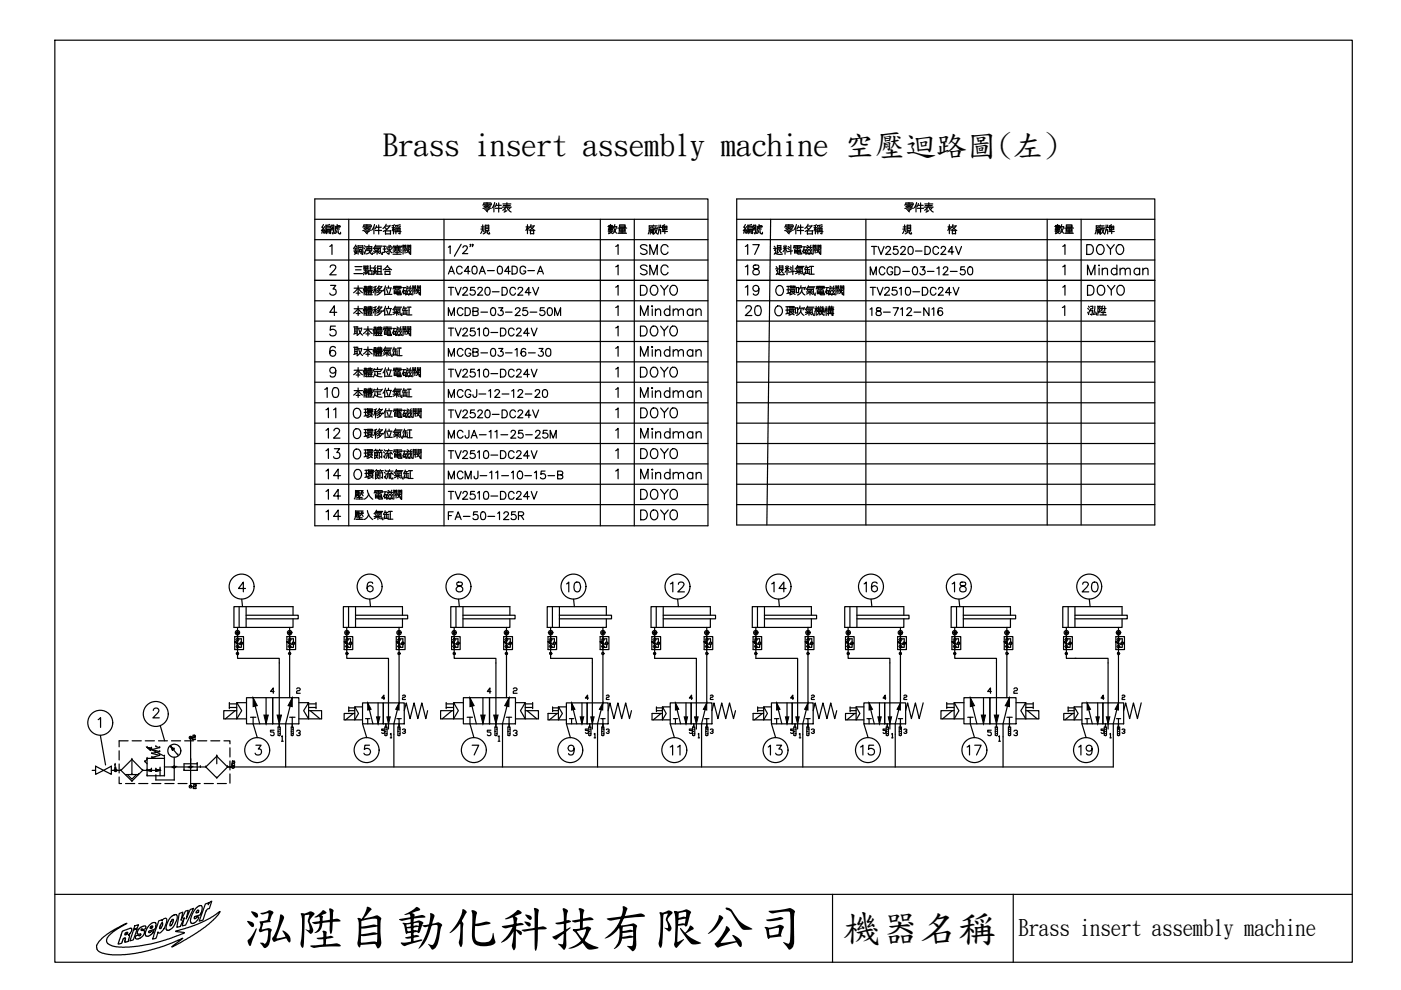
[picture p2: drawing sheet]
<svg xmlns="http://www.w3.org/2000/svg" width="297mm" height="210mm" viewBox="0 0 297 210" stroke-linecap="round" stroke-linejoin="round" font-family="sans-serif">
<defs><g id="words">
<g font-size="19.4">
<text x="54.7" y="52.6">編號</text>
<text x="144.3" y="52.6">編號</text>
</g>
<text font-size="15.4" x="221.2" y="71.3">泓陞</text>
<g font-size="11.9">
<text x="125.6" y="53.6">數量</text>
<text x="220.1" y="53.6">數量</text>
</g>
<g font-size="11.5">
<text x="131.9" y="53.3">廠牌</text>
<text x="226.5" y="53.3">廠牌</text>
</g>
<g font-size="10.8">
<text x="51.4" y="200">泓陞自動</text>
<text x="94.8" y="200">化科技有限公司</text>
</g>
<g font-size="9.3">
<text x="98.1" y="51.2">規 格</text>
<text x="187.7" y="51.2">規 格</text>
</g>
<g font-size="8.1">
<text x="178.7" y="199.3">機器</text>
<text x="194.9" y="199.3">名稱</text>
</g>
<g font-size="6.5">
<text x="81.1" y="32.8">Brass insert assembly machine 空壓迴路 (左)</text>
<text x="205" y="32.8">圖</text>
</g>
<g font-size="5.3">
<text x="134.8" y="59.6">SMC</text>
<text x="157" y="59.6">18</text>
<text x="229.7" y="59.6">Mindman</text>
<text x="134.8" y="63.9">DOYO</text>
<text x="157" y="63.9">19</text>
<text x="229.7" y="63.9">DOYO</text>
<text x="134.8" y="68.1">Mindman</text>
<text x="157" y="68.1">20</text>
<text x="134.8" y="72.3">DOYO</text>
<text x="134.8" y="76.9">Mindman</text>
<text x="134.8" y="81.1">DOYO</text>
<text x="68.1" y="85.4">10</text>
<text x="72.3" y="90" transform="rotate(-90 72.3 90)">11</text>
<text x="134.8" y="85.4">Mindman</text>
<text x="135.1" y="90">DOYO</text>
<text x="68.1" y="94.2">12</text>
<text x="135.1" y="94.2">Mindman</text>
<text x="68.1" y="98.4">13</text>
<text x="135.1" y="98.4">DOYO</text>
<text x="68.1" y="102.7">14</text>
<text x="68.1" y="107.2">14</text>
<text x="135.1" y="102.7">Mindman</text>
<text x="135.1" y="107.2">DOYO</text>
<text x="68.1" y="111.5">14</text>
<text x="135.1" y="111.5">DOYO</text>
<text x="119.2" y="126.6">10</text>
<text x="141.1" y="126.6">12</text>
<text x="162.6" y="126.6">14</text>
<text x="182.4" y="126.6">16</text>
<text x="201.1" y="126.6">18</text>
<text x="228.6" y="126.6">20</text>
<text x="141.1" y="161.2">11</text>
<text x="161.9" y="161.2">13</text>
<text x="181.7" y="161.2">15</text>
<text x="204.3" y="161.2">17</text>
<text x="227.9" y="161.2">19</text>
</g>
<g font-size="4.9">
<text x="94.2" y="59.3">AC40A-04DG-A</text>
<text x="134.8" y="55">SMC</text>
<text x="157" y="55">17</text>
<text x="183.8" y="59.6">MCGD-03-12-50</text>
<text x="229.7" y="55">DOYO</text>
<text x="94.2" y="63.9">TV2520-DC24V</text>
<text x="94.2" y="68.1">MCDB-03-25-50M</text>
<text x="183.4" y="68.1">18-712-N16</text>
<text x="94.2" y="76.9">MCGB-03-16-30</text>
<text x="94.2" y="90">TV2520-DC24V</text>
<text x="94.2" y="94.2">MCJA-11-25-25M</text>
<text x="94.2" y="111.5">FA-50-125R</text>
</g>
<text font-size="4.8" x="215.9" y="198.2">Brass insert assembly machine</text>
<g font-size="4.4">
<text x="183.8" y="55">TV2520-DC24V</text>
<text x="94.2" y="72.3">TV2510-DC24V</text>
<text x="94.2" y="85.4">MCGJ-12-12-20</text>
<text x="94.2" y="102.7">MCMJ-11-10-15-B</text>
</g>
<text font-size="4" x="102.3" y="148.2">4</text>
<g font-size="3.5">
<text x="80.1" y="156.6">5</text>
<text x="84.3" y="156.6">3</text>
<text x="123.1" y="156.6">5</text>
<text x="127.7" y="156.6">3</text>
<text x="145.3" y="156.6">5</text>
<text x="149.6" y="156.6">3</text>
<text x="171.1" y="156.6">3</text>
<text x="186.3" y="156.6">5</text>
<text x="232.5" y="156.6">5</text>
<text x="237.1" y="156.6">3</text>
</g>
</g></defs>
<path d="M11.6 8.5h275.1v195.5h-275.1z" fill="none" stroke="#000" stroke-width=".25"/>
<g fill="none" stroke="#000" stroke-width=".25">
<path d="M48.8 162.6h187.2M11.6 189.6h275.1M21.5 199l1.9-1.4 3.5-1.8-2.4 1.4-1.4 1.1-.5 1v.4l.3 .4 1.3 .6 1.7 .1 3.3-.2 2.9-.5 3.6-1 3.4-1.3-.3-.1-1.6-.2 4.8-1.6 2.6-1.3 2.1-1.3-.9 1.2-2.3 2.1-3.2 2.1-3.9 2.1 2.4-1.9-4.1 1.7-4.9 1.3-3.3 .5h-3.1l-1.7-.3-.8-.4-.3-.3-.1-.9zM26 197.4l1.5-.6 .4 .1v.6l-.7 .7 .3 .1-.3 .9a.57 .57 0 0 1-.8 .5l.2-.5a.2 .2 0 0 0 0-.3 .2 .2 0 0 0-.3 0l-.4 .8a.69 .69 0 0 1-.9 .4zM26.6 197.8a.25 .25 0 0 1 .3-.2 .25 .25 0 0 1 .1 .4l-.2 .1a.21 .21 0 0 1-.4 .1 .22 .22 0 0 1 .2-.4zM26.8 198.1h.1M27.4 198.3h.1M28.3 197.2l.8-.3-.8 2.4-.8 .2zM28.6 196.3l.8-.2-.3 .6-.8 .3zM29.4 196.9l.5-.3 .6-.3a.35 .35 0 0 1 .4 .3 .35 .35 0 0 1-.3 .4h-.3a.18 .18 0 0 0-.3 0 .18 .18 0 0 0 0 .3 .18 .18 0 0 0 .3 0 .37 .37 0 0 1 .3 .6l-.3 .5-.6 .5-.5 .2-.5-.2 .1-.5 .5-.2 .1 .1a.22 .22 0 0 0 .4 .1 .22 .22 0 0 0 0-.4 .22 .22 0 0 0-.4 0 .41 .41 0 0 1-.3-.3 .41 .41 0 0 1 .1-.4zM29.8 198.2h.1M31.7 196.1l.8-.5h.4l.2 .2-.2 1.1-.9 .4a.32 .32 0 0 0-.4 .1 .32 .32 0 0 0 0 .4l.6-.4h.5l-.3 .5-.6 .4-.4 .2-.6-.2 .1-1z"/>
<path d="M32 196.4a.22 .22 0 0 1 .3-.1 .22 .22 0 0 1 .1 .3 .22 .22 0 0 1-.3 .1 .16 .16 0 0 1-.3 .1 .16 .16 0 0 1 .1-.3zM33 196.4h.1M33.6 195.3l.8-.3v.2l.3-.4 .5-.1a1.76 1.76 0 0 1-.2 1.8l-.9 1.2-.3 .1-.3-.2-.4 1.3-.8 .2zM34.2 195.8a.2 .2 0 0 1 .3 0 .2 .2 0 0 1 0 .3l-.3 .5a.22 .22 0 0 1-.1 .3 .22 .22 0 0 1-.3-.2zM34.4 195.7h.1M36.1 194.5l1-.6h.3l.2 .3-.1 .8-.6 1.4-.5 .5-.8 .4-.4-.2v-.6l.3-1zM36.4 195a.23 .23 0 0 1 .4 0 .23 .23 0 0 1-.1 .3l-.3 .8a.22 .22 0 0 1-.2 .2 .22 .22 0 0 1-.2-.1 .22 .22 0 0 1 .1-.3zM38 193.7l.8-.3-.4 1.7 .9-1.9 .6-.2-.4 1.8 .8-2 .7-.2-1.6 3.5-.8 .2 .5-1.7-.9 1.8-.7 .2zM41.6 192.5l.8-.5a.56 .56 0 0 1 .5 .4 .56 .56 0 0 1-.1 .6l-.3 .9-.9 .3a.31 .31 0 0 0-.4 .2 .31 .31 0 0 0 .1 .4l.4-.3a.24 .24 0 0 1 .4-.1 .24 .24 0 0 1-.1 .4l-.8 .9-.4 .1-.3-.2-.1-.6 .2-.8zM41.7 193.1l.2-.1 .2 .1v.3l-.2 .1a.18 .18 0 0 1-.3 .1 .18 .18 0 0 1 0-.3zM43.5 191.7l.8-.3-.2 .4 .5-.6 .3-.1-.6 1.6a.84 .84 0 0 0-.8 .8l-.5 1.6-.8 .2zM176.5 189.6v14.4"/>
<path d="M214.8 189.6v14.4"/>
</g>
<!-- layer: 1 -->
<g fill="none" stroke="#000" stroke-width=".25">
<path d="M49.8 135h1.8v2.7h-1.8zM49.8 136.1l.4 .3-.4-.3 .5 .2-.1 .1zM50 135.6a1.02 1.02 0 0 1 0 1.5M50.3 135.4h.1zM50.4 137.3h.1M50.3 136.4l-.5-.3 .4 .4 .2-.3-.6-.1 1.1 .6M50.4 133v6.6h8.8v14.5M50.4 135.4h.8v.7M50.4 135.4h.1M50.7 135.6a.97 .97 0 0 0 0 1.5M50.7 128.6v4.4M50.8 136.4l.4 .3 .3-.3"/>
<path d="M51.2 136.7v.6h-.8M52.2 130.4h11v.8h-11M52.2 128.6v4.4M60.8 135h1.9v2.7h-1.9zM60.9 136.1l.4 .3-.4-.3 .5 .2-.1 .1zM61.1 135.6a.98 .98 0 0 1 0 1.5M61.5 137.3h.1M61.4 135.4l.1 .1zM61.4 136.4l-.5-.3 .4 .4 .1-.3-.5-.1 1 .6M61.4 135.4h.8v.7M61.4 133v5.6M61.4 138.8v9.1"/>
<path d="M61.5 135.4h.1M61.8 135.6a.97 .97 0 0 0 0 1.5M61.9 136.4l.3 .3 .4-.3M62.1 130.4v-1.8h-12.5v4.4h12.5v-1.8M62.2 136.7v.6h-.8M73 135h1.8v2.7h-1.8zM73 136.1l.4 .3-.4-.3 .5 .2-.1 .1zM73.2 135.6a.98 .98 0 0 1 0 1.5M73.5 135.4h.1zM73.5 136.4l-.5-.3 .4 .4 .2-.3-.6-.1 1.1 .6M73.6 137.3h.1M73.5 133v6.6h8.9v13.9"/>
<path d="M73.5 135.4h.8v.7M73.6 135.4h.1M73.9 135.6a1.01 1.01 0 0 0 0 1.5M73.9 128.6v4.4M74 136.4l.3 .3 .4-.3M74.3 136.7v.6h-.8M75.4 130.4h11v.8h-11M75.4 128.6v4.4M84 135h1.9v2.7h-1.9zM84.1 136.1l.4 .3-.4-.3 .5 .2-.1 .1zM84.2 135.6a.94 .94 0 0 1 .1 1.5M84.5 137.2l.2 .1z"/>
<path d="M84.6 137.3h.1M84.6 135.4l.1 .1zM84.6 136.4l-.5-.3 .4 .4 .1-.3-.5-.1 1 .6M84.6 135.4h.8v.7M84.6 133v5.6M84.6 138.8v10.2l-1.1 4.5M84.7 137.3h.1M84.7 135.4h.1M84.9 135.6a.97 .97 0 0 0 0 1.5M85.1 136.4l.3 .3 .4-.3M85.3 130.4v-1.8h-12.5v4.4h12.5v-1.8M85.4 136.7v.6h-.8"/>
<path d="M95.7 135h1.9v2.7h-1.9zM95.8 136.1l.4 .3-.4-.3 .5 .2-.1 .1zM96 135.6a.98 .98 0 0 1 0 1.5M96.3 135.4v.1zM96.3 136.4l-.5-.3 .4 .4 .1-.3-.5-.1 1 .6M96.3 137.3h.1M96.3 133v6.6h8.8v14.5M96.3 135.4h.8v.7M96.3 135.4h.1M96.4 137.3h.1M96.7 135.6a.93 .93 0 0 0-.1 1.5M96.7 128.6v4.4"/>
<path d="M96.8 136.4l.3 .3 .4-.3M97.1 136.7v.6h-.8M98.2 130.4h11v.8h-11M98.2 128.6v4.4M106.8 135h1.9v2.7h-1.9zM106.8 136.1l.5 .3-.5-.3 .5 .2v.1zM107 135.6a.94 .94 0 0 1 0 1.5M107.4 137.3h.1M107.4 135.4h.1M107.3 136.4l-.5-.3 .5 .4 .1-.3-.6-.1 1.1 .6M107.4 133v5.6M107.4 138.8v9.1"/>
<path d="M107.4 135.4h.8v.7M107.5 137.3h.1M107.7 135.6a.97 .97 0 0 0 0 1.5M107.9 136.4l.3 .3 .3-.3M108.1 130.4v-1.8h-12.5v4.4h12.5v-1.8M108.2 136.7v.6h-.8M116.2 135h1.8v2.7h-1.8zM116.2 136.1l.4 .3-.4-.3 .5 .2v.1zM116.4 135.6a.98 .98 0 0 1 0 1.5M116.7 135.4h.1v.1zM116.7 135.4l.1 .1zM116.7 136.4l-.5-.3 .5 .4 .1-.3-.6-.1 1 .6"/>
<path d="M116.8 137.3h.1M116.7 133v6.6h8.9v13.9M116.7 135.4h.8v.7M116.8 135.4h.1M116.9 137.3h.1M117.1 135.6a.97 .97 0 0 0 0 1.5M117.1 128.6v4.4M117.2 136.4l.3 .3 .4-.3M117.5 136.7v.6h-.8M118.6 130.4h11.1v.8h-11.1M118.6 128.6v4.4M127.2 135h1.9v2.7h-1.9z"/>
<path d="M127.3 136.1l.4 .3-.4-.3 .5 .2-.1 .1zM127.5 135.6a1.02 1.02 0 0 1 0 1.5M127.7 135.4h.2zM127.8 137.3h.1M127.8 136.4l-.5-.3 .4 .4 .1-.3-.5-.1 1 .6M127.8 135.4h.8v.7M127.8 133v5.6M127.8 138.8v10.2l-1.1 4.5M127.9 135.4h.1M127.9 137.3h.1M128.2 135.6a.97 .97 0 0 0 0 1.5M128.3 136.4l.3 .3 .4-.3"/>
<path d="M128.6 130.4v-1.8h-12.6v4.4h12.6v-1.8M128.6 136.7v.6h-.8M138.2 135h1.9v2.7h-1.9zM138.2 136.1l.5 .3-.5-.3 .6 .2-.1 .1zM138.4 135.6a.94 .94 0 0 1 .1 1.5M138.8 137.3h.1M138.8 135.4v.1zM138.8 136.4l-.6-.3 .5 .4 .1-.3-.6-.1 1.1 .6M138.8 133v6.6h8.8v13.9M138.8 135.4h.8v.7M138.8 135.4h.1M138.9 137.3h.1"/>
<path d="M139.1 135.6a.97 .97 0 0 0 0 1.5M139.1 128.6v4.4M139.3 136.4l.3 .3 .3-.3M139.6 136.7v.6h-.8M140.6 130.4h11.1v.8h-11.1M140.6 128.6v4.4M149.3 135h1.8v2.7h-1.8zM149.3 136.1l.4 .3-.4-.3 .5 .2-.1 .1zM149.5 135.6a.98 .98 0 0 1 0 1.5M149.9 137.3h.1M149.8 135.4l.1 .1zM149.8 136.4l-.5-.3 .5 .4 .1-.3-.6-.1 1.1 .6"/>
<path d="M149.8 135.4h.9v.7M149.8 133v5.6M149.8 138.8v10.2l-1.1 4.5M149.9 135.4h.1M150 137.3h.1M150.2 135.6a.97 .97 0 0 0 0 1.5M150.3 136.4l.4 .3 .3-.3M150.6 130.4v-1.8h-12.6v4.4h12.6v-1.8M150.7 136.7v.6h-.9M159.7 135h1.8v2.7h-1.8zM159.7 136.1l.4 .3-.4-.3 .5 .2-.1 .1zM159.9 135.6a1.02 1.02 0 0 1 0 1.5"/>
<path d="M160.2 135.4h.1zM160.3 137.3h.1M160.2 136.4l-.5-.3 .4 .4 .2-.3-.6-.1 1.1 .6M160.3 133v6.6h8.8v15M160.3 135.4h.8v.7M160.3 135.4h.1M160.6 135.6a1.01 1.01 0 0 0 0 1.5M160.6 128.6v4.4M160.7 136.4l.4 .3 .3-.3M161.1 136.7v.6h-.8M162.1 130.4h11v.8h-11M162.1 128.6v4.4"/>
<path d="M170.7 135h1.9v2.7h-1.9zM170.8 136.1l.4 .3-.4-.3 .5 .2-.1 .1zM171 135.6a.98 .98 0 0 1 0 1.5M171.4 137.3h.1M171.3 135.4l.1 .1zM171.3 136.4l-.5-.3 .4 .4 .1-.3-.5-.1 1 .6M171.3 135.4h.8v.7M171.3 133v5.6M171.3 138.8v10.2l-1.1 4.5M171.4 135.4h.1M171.6 135.6a.97 .97 0 0 0 0 1.5M171.8 136.4l.3 .3 .4-.3"/>
<path d="M172 130.4v-1.8h-12.5v4.4h12.5v-1.8M172.1 136.7v.6h-.8M179.3 135h1.8v2.7h-1.8zM179.3 136.1l.4 .3-.4-.3 .5 .2-.1 .1zM179.5 135.6a.98 .98 0 0 1 0 1.5M179.8 135.4h.1v.1zM179.8 135.4h.1zM179.8 136.4l-.5-.3 .4 .4 .2-.3-.6-.1 1.1 .6M179.9 137.3h.1M179.8 133v6.6h8.9v13.9M179.8 135.4h.9v.7M179.9 135.4h.1"/>
<path d="M180.2 135.6a1.01 1.01 0 0 0 0 1.5M180.2 128.6v4.4M180.3 136.4l.4 .3 .3-.3M180.7 136.7v.6h-.9M181.7 130.4h11v.8h-11M181.7 128.6v4.4M190.3 135h1.9v2.7h-1.9zM190.4 136.1l.4 .3-.4-.3 .5 .2-.1 .1zM190.5 135.6a.94 .94 0 0 1 .1 1.5M190.8 137.2l.2 .1zM190.9 137.3h.1M190.9 135.4l.1 .1z"/>
<path d="M190.9 136.4l-.5-.3 .4 .4 .1-.3-.5-.1 1 .6M190.9 135.4h.8v.7M190.9 133v5.6M190.9 138.8v10.2l-1.1 4.5M191 135.4h.1M191 137.3h.1M191.2 135.6a.97 .97 0 0 0 0 1.5M191.4 136.4l.3 .3 .4-.3M191.6 130.4v-1.8h-12.5v4.4h12.5v-1.8M191.7 136.7v.6h-.8M201.8 135h1.9v2.7h-1.9zM201.9 136.1l.4 .3-.4-.3 .5 .2-.1 .1z"/>
<path d="M202.1 135.6a.98 .98 0 0 1 0 1.5M202.5 137.3h.1M202.4 135.4l.1 .1zM202.4 136.4l-.5-.3 .4 .4 .1-.3-.5-.1 1 .6M202.4 133v6.6h8.9v14.5M202.4 135.4h.8v.7M202.5 135.4h.1M202.8 135.6a.97 .97 0 0 0 0 1.5M202.8 128.6v4.4M202.9 136.4l.3 .3 .4-.3M203.2 136.7v.6h-.8M204.2 130.4h11.1v.8h-11.1"/>
<path d="M204.2 128.6v4.4M212.9 135h1.8v2.7h-1.8zM212.9 136.1l.4 .3-.4-.3 .5 .2-.1 .1zM213.1 135.6a.98 .98 0 0 1 0 1.5M213.5 137.3h.1M213.4 135.4l.1 .1zM213.4 136.4l-.5-.3 .5 .4 .1-.3-.6-.1 1.1 .6M213.5 135.4h.8v.7M213.5 133v5.6M213.5 138.8v9.1M213.5 135.4h.1M213.6 137.3h.1"/>
<path d="M213.8 135.6a.97 .97 0 0 0 0 1.5M213.9 136.4l.4 .3 .3-.3M214.2 130.4v-1.8h-12.5v4.4h12.5v-1.8M214.3 136.7v.6h-.8M225.5 135h1.9v2.7h-1.9zM225.5 136.1l.5 .3-.5-.3 .5 .2v.1zM225.7 135.6a.98 .98 0 0 1 0 1.5M226.1 137.3h.1M226 135.4l.1 .1zM226 136.4l-.5-.3 .5 .4 .1-.3-.6-.1 1.1 .6M226.1 133v6.6h2.1M226.1 135.4h.8v.7"/>
<path d="M226.1 135.4h.1M226.2 137.3h.1M226.4 135.6a.97 .97 0 0 0 0 1.5M226.5 128.6v4.4M226.6 136.4l.3 .3 .3-.3M226.9 136.7v.6h-.8M227.9 130.4h11.1v.8h-11.1M227.9 139.6h7v13.9M227.9 128.6v4.4M236.6 135h1.8v2.7h-1.8zM236.6 136.1l.4 .3-.4-.3 .5 .2-.1 .1zM236.8 135.6a.98 .98 0 0 1 0 1.5"/>
<path d="M237.2 137.3h.1M237.1 135.4l.1 .1zM237.1 136.4l-.5-.3 .5 .4 .1-.3-.6-.1 1 .6M237.1 135.4h.8v.7M237.1 133v5.6M237.1 138.8v10.2l-1.1 4.5M237.2 135.4h.1M237.3 137.3h.1M237.5 135.6a.97 .97 0 0 0 0 1.5M237.6 136.4l.3 .3 .4-.3M237.9 130.4v-1.8h-12.6v4.4h12.6v-1.8M237.9 136.7v.6h-.8"/>
<path d="M25.3 159.2v1.9M27.2 157.1h-1.9v1.2M28 157.1h2M30.8 157.1h2M31.2 158.5h.1M31.2 158.5l3.7 1.8M31.2 158.5l.7 .6M31.2 158.5l.9 .1M31.9 159.1h.1M32.1 158.6h.1M32.1 158.6l-.2 .5M32.2 159.7h.1"/>
<path d="M32.2 158.9h.1M32.2 159.7l1.7 .5M32.2 158.9l1.7 .5M33 158.3h.1M33 158.3l.9 .2M33.6 157.1h1.9M33.9 159.4h.1M33.9 158.5h.1M33.9 159.4l-1.7 .3M33.9 158.5l-1.7 .4M36.2 158.3h.1M36.2 158.3l.7 .5"/>
<path d="M36.2 158.3l.4 .8M36.3 158.3l1.4 1.8M36.4 157.1h1.9M36.6 159.1h.1M36.9 158.8h.1M36.9 158.8l-.3 .3M39.1 157.1h1.9M40.4 156.4h.1M40.4 156.4v10.4M40.8 156.6h.1M40.8 156.8h.1M40.8 156.6v.2"/>
<path d="M40.8 156.8h.6M41 156h.1M41 156.4h.1M41 156l-.2 .1M41 156h.3M41 156.4h.3M41 156.4l-.2 .2M41.3 156h.1M41.3 156.4h.1M41.3 156l.1 .1M41.4 156.1h.1M41.4 156.3h.1"/>
<path d="M41.4 156.8h.1M41.4 156.1v.2M41.4 156.3l-.1 .1M41.9 157.1h1.9M44.7 157.1h1.9M47.5 157.1h1.3v.6M48.6 149.2h1.6M48.6 150h1.6M48.6 148.9v1.4M48.8 158.6v1.9M49.9 150.7l-2.1 1.7M50.2 149v3.4h2.1"/>
<path d="M52.3 147.9h5.5v5.6h-5.5zM52.3 149h-2.1l1.1 1.7-1.1 1.7h-2.8v-1.7h2.8M53.1 152.1h.6v1.4M53.7 152.1h.6M53.7 147.9l1.4 5.6M56.4 147.9v5.6M57.8 147.9h5.6v5.6h-5.6zM59 154.1h.4v1.8l-.2 .1-.2-.1zM59 155.1h.2M59.2 154.6h.2M59.2 155.5h.2M61.4 152.1h.6v2"/>
<path d="M61.8 154.1h.4v1.8l-.2 .1-.2-.1zM61.8 155.1h.2M62 152.1h.6M62 154.6h.2M62 155.5h.2M62 147.9l-1.4 5.6v9.1M63.4 149h2l-1 1.7 1 1.7h2.8v-1.7h-2.8M65.4 149v3.4h-2M65.4 149.2h1.6M65.4 150h1.6M65.8 150.7l2 1.7M67 148.9v1.4"/>
<path d="M73.9 149.9v1M73.9 150.1h1.3M73.9 150.7h1.3M74.9 151.3l-1.6 1.3M75.2 149.9v2.7h1.7M76.9 149h4.4v4.5h-4.4zM76.9 149.9h-1.7l.8 1.4-.8 1.3h-2.2v-1.3h2.2M77.5 152.4h.5v1.1M78 152.4h.4M78 149l1.1 4.5M80.2 149v4.5M81.3 149h4.4v4.5h-4.4z"/>
<path d="M83.5 155.7v6.9M84.1 152.4h.5v1.1M84.6 152.4h.5M85.7 150.7l.4-1.7 .8 3.4 .9-3.4 .8 3.4 .8-3.4 .9 3.4 .4-1.7M94.6 148.9v1.4M94.6 149.2h1.6M94.6 150h1.6M95.8 150.7l-2 1.7M96.2 149v3.4h2M98.2 147.9h5.6v5.6h-5.6zM98.2 149h-2l1 1.7-1 1.7h-2.8v-1.7h2.8M99 152.1h.6v1.4"/>
<path d="M99.6 152.1h.6M99.6 147.9l1.4 5.6M102.4 147.9v5.6M103.8 147.9h5.5v5.6h-5.5zM104.9 154.1h.5v1.8l-.3 .1-.2-.1zM104.9 155.1h.2M105.1 154.6h.3M105.1 155.5h.3M107.3 152.1h.6v2M107.7 154.1h.4v1.8l-.2 .1-.2-.1zM107.7 155.1h.2M107.9 152.1h.6"/>
<path d="M107.9 147.9l-1.4 5.6v9.1M107.9 154.6h.2M107.9 155.5h.2M109.3 149h2.1l-1.1 1.7 1.1 1.7h2.8v-1.7h-2.8M111.4 149v3.4h-2.1M111.4 149.2h1.5M111.4 150h1.5M111.7 150.7l2.1 1.7M112.9 148.9v1.4M117.2 150.1h1.2M117.2 150.7h1.2M117.2 149.9v1"/>
<path d="M118.1 151.3l-1.6 1.3M118.4 149.9v2.7h1.7M120.1 149h4.4v4.5h-4.4zM120.1 149.9h-1.7l.8 1.4-.8 1.3h-2.2v-1.3h2.2M120.7 152.4h.5v1.1M121.2 152.4h.5M121.2 149l1.1 4.5M123.4 149v4.5M124.5 149h4.4v4.5h-4.4zM126.7 155.7v6.9M127.4 152.4h.4v1.1M127.8 152.4h.5"/>
<path d="M128.9 150.7l.4-1.7 .9 3.4 .8-3.4 .8 3.4 .9-3.4 .8 3.4 .4-1.7M139.2 150.1h1.2M139.2 150.7h1.2M139.2 149.9v1M140.2 151.3l-1.7 1.3M140.4 149.9v2.7h1.7M142.1 149h4.4v4.5h-4.4zM142.1 149.9h-1.7l.9 1.4-.9 1.3h-2.2v-1.3h2.2M142.8 152.4h.4v1.1M143.2 149l1.1 4.5M143.2 152.4h.5M145.4 149v4.5"/>
<path d="M146.5 149h4.4v4.5h-4.4zM148.7 155.7v6.9M149.4 152.4h.4v1.1M149.8 152.4h.5M150.9 150.7l.5-1.7 .8 3.4 .8-3.4 .9 3.4 .8-3.4 .8 3.4 .4-1.7M160.6 150.1h1.3M160.6 150.7h1.3M160.6 149.9v1M161.6 151.3l-1.6 1.3M161.9 149.9v2.7h1.7M161.9 151.3h-2.2v1.4M163.6 149h4.4v4.5h-4.4z"/>
<path d="M163.6 149.9h-1.7l.8 1.4-.8 1.3h-2.2M164.2 152.4h.5v1.1M164.7 152.4h.4M164.7 149l1.1 4.5M166.9 149v4.5M168 149h4.4v4.5h-4.4zM168.3 154.1h.5v1.8l-.2 .1-.3-.1zM168.3 155.1h.3M168.6 154.6h.2M168.6 153.5v.6M170.2 155.7v6.9M170.8 152.4h.5v1.1"/>
<path d="M171.3 152.4h.5M172.4 150.7l.4-1.7 .8 3.4 .9-3.4 .8 3.4 .8-3.4 .9 3.4 .4-1.7M180.2 150.1h1.3M180.2 150.7h1.3M180.2 149.9v1M181.2 151.3l-1.6 1.3M181.5 149.9v2.7h1.7M183.2 149h4.4v4.5h-4.4zM183.2 149.9h-1.7l.8 1.4-.8 1.3h-2.2v-1.3h2.2M183.8 152.4h.5v1.1M184.3 152.4h.4M184.3 149l1.1 4.5"/>
<path d="M186.5 149v4.5M187.6 149h4.4v4.5h-4.4zM189.8 155.7v6.9M190.4 152.4h.5v2.2M190.7 154.1h.4v1.8l-.2 .1-.2-.1zM190.7 155.1h.2M190.9 152.4h.5M190.9 154.6h.2M190.9 155.5h.2M195.7 149l-.8 3.4-.8-3.4-.9 3.4-.8-3.4-.4 1.7M200.7 149.2h1.6M200.7 150h1.6"/>
<path d="M200.7 148.9v1.4M201.9 150.7l-2.1 1.7M202.3 149v3.4h2.1M204.4 147.9h5.5v5.6h-5.5zM204.4 149h-2.1l1 1.7-1 1.7h-2.8v-1.7h2.8M205.2 152.1h.5v1.4M205.7 147.9l1.4 5.6M205.8 152.1h.5M208.5 147.9v5.6M209.9 147.9h5.5v5.6h-5.5zM211 154.1h.5v1.8l-.2 .1-.3-.1zM211 155.1h.3"/>
<path d="M211.3 154.6h.2M211.3 155.5h.2M213.5 152.1h.5v2M213.8 154.1h.5v1.8l-.3 .1-.2-.1zM213.8 155.1h.2M214 154.6h.3M214 155.5h.3M214 147.9l-1.3 5.6v9.1M214.1 152.1h.5M215.4 149h2.1l-1.1 1.7 1.1 1.7h2.7v-1.7h-2.7M217.5 149v3.4h-2.1M217.5 149.2h1.6"/>
<path d="M217.5 150h1.6M217.8 150.7l2.1 1.7M219.1 148.9v1.4M226.5 150.1h1.2M226.5 150.7h1.2M226.5 149.9v1M227.4 151.3l-1.6 1.3M227.7 149.9v2.7h1.7M229.4 149h4.4v4.5h-4.4zM229.4 149.9h-1.7l.9 1.4-.9 1.3h-2.2v-1.3h2.2M230.1 152.4h.4v1.1M230.5 149l1.1 4.5"/>
<path d="M230.5 152.4h.5M232.7 149v4.5M233.8 149h4.4v4.5h-4.4zM236 155.7v6.9M236.7 152.4h.4v1.1M237.1 152.4h.5M242 149l-.8 3.4-.9-3.4-.8 3.4-.8-3.4-.5 1.7M19.5 163.3h.8M20.3 162.4l1.7 .9-1.7 .9zM22 163.3l1.6-.9v1.8zM23.6 163.3h2M24.3 162.9h.2"/>
<path d="M24.4 162.1h.1M24.4 162.9h.1M24.4 162.1l-.1 .1M24.4 162.1v.8M24.5 163.3h.1M24.5 162.9h.1M25.3 164.7v1.4h.5M25.3 162v1.9M25.6 163.3h.1M25.6 163.3l2.4 2.3M26.6 164.2h2.8M26.6 166.1h2"/>
<path d="M27 164.2l1 1 .9-1M28 165.6h.1M28 161h.1M28 164.2h.1M28 161l-2.4 2.3M28 161v3.2M28 161l2.3 2.3M29.4 164.2h.1M29.4 166.1h2M30.3 163.3h.1M30.3 163.3l-2.3 2.3M30.3 163.3h3.6"/>
<path d="M30.7 161.5h.1M30.7 161.5l.5 .4M31.2 161h.1M31.2 163.3h.1M31.2 164.5h.1M31.2 160.8h.1M31.2 161l-.5 .5M31.2 160.8h3.7M31.2 164.5h3.7M31.2 163.3l.9 .2M31.2 160.8v3.7M32.1 163.1h.1"/>
<path d="M32.1 163.5h.1M32.1 163.1l-.9 .2M32.1 163.1v.4M32.2 160.6h.1M32.2 160.6l.8 .2M32.2 166.1h1.9M33 164.5h.1M33 163.5h.1M33 163.1h.1M33 164.5v.9h3.9M33 163.1v.4M33 163.1l.9 .2"/>
<path d="M33.9 160.2h.1M33.9 160.2l-1.7 .4M33.9 163.3h.1M33.9 162.9h.1M33.9 163.3l-.9 .2M33.9 162.9v1.6M34.9 160.8h.1M34.9 160.3h.1M34.9 162.6h7.6M34.9 164.5h.1M34.9 160.8v3.7M35 166.1h1.9"/>
<path d="M36.9 162.6h.1M36.9 162.6v2.8M36.9 160.5v2.1M37.7 160.1h.1M37.7 166.1h2M39 163.3h.1M39 163.3h2.8M40.4 166.8h.1M40.4 161.1h.1M40.4 160.8v.3M40.5 166.1h1.9M41 166.9h.1"/>
<path d="M41 167.2h.1M41 166.9v.3M41 167.2h.6M41.1 166.4h.1M41.1 166.8h.1M41.1 166.4l-.1 .1M41.1 166.4h.3M41.1 166.8h.3M41.1 166.8l-.1 .1M41.4 166.4h.1M41.4 166.8h.1M41.4 166.4l.2 .1"/>
<path d="M41.6 166.5h.1M41.6 166.6h.1M41.6 167.2h.1M41.6 166.5v.1M41.6 166.6l-.2 .2M41.8 161.9h.1M41.8 163.3h.1M41.8 161.9h-2.8v1.4M41.8 161.9v1.4M42.5 162.6h.1M42.5 162.6h1.1M43.3 166.1h1.9"/>
<path d="M43.6 162.6h.1M43.6 162.6l2.4 2.3M46 164.9h.1M46 160.3h.1M46 160.3l2.2 2.3M46 160.3v1.6M46 160.3l-2.4 2.3M46.1 166.1h1.9M47.3 162.6h.1M48.2 162.6h.1M48.2 162.6l-2.2 2.3M48.2 162.6h1.2"/>
<path d="M48.8 161.3v2M48.8 164.1v1.9M49.2 162h.1M49.2 162.3h.1M49.2 162v.3M49.2 162.3h.5M49.3 161.5h.1M49.3 161.9h.1M49.3 161.5l-.1 .1M49.3 161.5h.3M49.3 161.9h.3M49.3 161.9l-.1 .1"/>
<path d="M49.4 162.6h.1M49.6 161.5h.1M49.6 161.9h.1M49.6 161.5l.1 .1M49.7 161.6h.1M49.7 161.8h.1M49.7 162.3h.1M49.7 161.6v.2M49.7 161.8l-.1 .1"/>
<circle cx="50.3" cy="137.3" r=".12"/>
<circle cx="50.3" cy="137.3" r=".07"/>
<circle cx="50.3" cy="135.4" r=".11"/>
<circle cx="50.3" cy="135.4" r=".07"/>
<circle cx="51.2" cy="136.3" r=".22"/>
<circle cx="61.4" cy="137.3" r=".09"/>
<circle cx="61.4" cy="135.4" r=".12"/>
<circle cx="61.4" cy="137.3" r=".12"/>
<circle cx="61.4" cy="135.4" r=".08"/>
<circle cx="62.2" cy="136.4" r=".23"/>
<circle cx="73.5" cy="135.4" r=".07"/>
<circle cx="73.5" cy="135.4" r=".11"/>
<circle cx="73.5" cy="137.3" r=".11"/>
<circle cx="73.5" cy="137.3" r=".08"/>
<circle cx="74.4" cy="136.3" r=".22"/>
<circle cx="84.6" cy="137.3" r=".12"/>
<circle cx="84.6" cy="135.4" r=".1"/>
<circle cx="84.6" cy="135.4" r=".09"/>
<circle cx="85.4" cy="136.3" r=".22"/>
<circle cx="96.3" cy="137.3" r=".12"/>
<circle cx="96.3" cy="135.4" r=".07"/>
<circle cx="96.3" cy="135.4" r=".11"/>
<circle cx="96.3" cy="137.3" r=".08"/>
<circle cx="97.1" cy="136.4" r=".23"/>
<circle cx="107.4" cy="137.3" r=".12"/>
<circle cx="107.4" cy="137.3" r=".07"/>
<circle cx="107.4" cy="135.4" r=".1"/>
<circle cx="107.4" cy="135.4" r=".08"/>
<circle cx="108.2" cy="136.3" r=".22"/>
<circle cx="116.7" cy="137.3" r=".08"/>
<circle cx="116.8" cy="135.4" r=".12"/>
<circle cx="116.8" cy="137.3" r=".11"/>
<circle cx="117.6" cy="136.4" r=".23"/>
<circle cx="127.8" cy="137.3" r=".07"/>
<circle cx="127.8" cy="135.4" r=".11"/>
<circle cx="127.8" cy="137.3" r=".11"/>
<circle cx="127.8" cy="135.4" r=".07"/>
<circle cx="128.6" cy="136.3" r=".22"/>
<circle cx="138.8" cy="137.3" r=".12"/>
<circle cx="138.8" cy="135.4" r=".1"/>
<circle cx="138.8" cy="135.4" r=".09"/>
<circle cx="138.8" cy="137.3" r=".08"/>
<circle cx="139.6" cy="136.3" r=".22"/>
<circle cx="149.9" cy="135.4" r=".12"/>
<circle cx="149.9" cy="135.5" r=".08"/>
<circle cx="149.9" cy="137.3" r=".08"/>
<circle cx="149.9" cy="137.3" r=".11"/>
<circle cx="150.7" cy="136.3" r=".24"/>
<circle cx="160.2" cy="137.3" r=".07"/>
<circle cx="160.2" cy="137.3" r=".11"/>
<circle cx="160.2" cy="135.4" r=".11"/>
<circle cx="160.2" cy="135.4" r=".07"/>
<circle cx="161.1" cy="136.3" r=".22"/>
<circle cx="171.3" cy="135.4" r=".09"/>
<circle cx="171.3" cy="137.3" r=".13"/>
<circle cx="171.3" cy="137.3" r=".08"/>
<circle cx="171.3" cy="135.4" r=".11"/>
<circle cx="172.1" cy="136.4" r=".23"/>
<circle cx="179.8" cy="137.3" r=".11"/>
<circle cx="179.8" cy="135.4" r=".11"/>
<circle cx="179.8" cy="137.3" r=".08"/>
<circle cx="180.7" cy="136.3" r=".22"/>
<circle cx="190.9" cy="137.3" r=".12"/>
<circle cx="190.9" cy="135.4" r=".1"/>
<circle cx="190.9" cy="135.4" r=".09"/>
<circle cx="191.7" cy="136.3" r=".22"/>
<circle cx="202.4" cy="135.4" r=".09"/>
<circle cx="202.4" cy="135.4" r=".13"/>
<circle cx="202.4" cy="137.3" r=".13"/>
<circle cx="202.4" cy="137.3" r=".08"/>
<circle cx="203.2" cy="136.4" r=".23"/>
<circle cx="213.5" cy="135.4" r=".12"/>
<circle cx="213.5" cy="135.4" r=".08"/>
<circle cx="213.5" cy="137.3" r=".08"/>
<circle cx="213.5" cy="137.3" r=".11"/>
<circle cx="214.3" cy="136.3" r=".24"/>
<circle cx="226.1" cy="135.4" r=".09"/>
<circle cx="226.1" cy="137.3" r=".13"/>
<circle cx="226.1" cy="135.4" r=".13"/>
<circle cx="226.1" cy="137.3" r=".08"/>
<circle cx="226.9" cy="136.4" r=".23"/>
<circle cx="237.1" cy="135.4" r=".12"/>
<circle cx="237.1" cy="135.4" r=".08"/>
<circle cx="237.1" cy="137.3" r=".08"/>
<circle cx="237.2" cy="137.3" r=".11"/>
<circle cx="238" cy="136.3" r=".24"/>
<circle cx="37" cy="159.2" r="1.39"/>
<circle cx="37" cy="162.6" r=".19"/>
<circle cx="40.4" cy="162.6" r=".19"/>
</g>
<g fill="#000" stroke="#000" stroke-width=".21">
<path d="M31.2 158.5l.9 .1-.2 .5zM36.2 158.3l.7 .5-.3 .3zM53.7 147.9l.9 1.7-.9 .2zM56 151.6h.9l-.5 1.9zM58.7 151.6h1l-.5 1.9zM62 147.9v1.9l-.9-.2zM78 149l.7 1.4-.7 .2zM79.8 152h.7l-.3 1.5zM82 152h.7l-.3 1.5zM84.6 149v1.6l-.7-.2zM99.6 147.9l.9 1.7-.9 .2zM101.9 151.6h1l-.5 1.9z"/>
<path d="M104.7 151.6h.9l-.5 1.9zM107.9 147.9v1.9l-.9-.2zM121.2 149l.7 1.4-.7 .2zM123 152h.8l-.4 1.5zM125.3 152h.7l-.4 1.5zM127.8 149v1.6l-.7-.2zM143.2 149l.7 1.4-.7 .2zM145.1 152h.7l-.4 1.5zM147.3 152h.7l-.4 1.5zM149.8 149v1.6l-.7-.2zM164.7 149l.7 1.4-.7 .2zM166.5 152h.7l-.3 1.5z"/>
<path d="M168.7 152h.7l-.3 1.5zM171.3 149v1.6l-.7-.2zM184.3 149l.7 1.4-.7 .2zM186.1 152h.7l-.3 1.5zM188.3 152h.7l-.3 1.5zM190.9 149v1.6l-.7-.2zM205.7 147.9l.9 1.7-.9 .2zM208.1 151.6h.8l-.4 1.9zM210.8 151.6h.9l-.4 1.9zM214 147.9v1.9l-.9-.2zM230.5 149l.7 1.4-.7 .2zM232.4 152h.7l-.4 1.5z"/>
<path d="M234.6 152h.7l-.4 1.5zM237.1 149v1.6l-.7-.2zM31.2 163.3l.9-.2v.4zM33 163.1l.9 .2-.9 .2zM36.8 162.6h.4l-.4 .1zM36.8 162.5h.3l-.3 .1zM36.8 162.5h.3zM36.8 162.6l.3-.1 .1 .1zM40.2 162.6h.4l-.3 .1zM40.3 162.7h.2zM40.2 162.6l.3-.1 .1 .1zM40.3 162.7l.3-.1z"/>
<path d="M36.8 162.7h.3zM36.8 162.7l.4-.1z"/>
<path d="M40.3 162.5l-.1 .1 .3-.1zM40.3 162.5h.2z"/>
</g>
<!-- layer: TEXT -->
<g fill="none" stroke="#000" stroke-width=".25">
<path d="M58.1 146.6h-.8l.6-.7v1.1M58.1 154.8h-.8v.4h.6l.2 .2v.4l-.2 .2-.6-.2M59.7 156.2l.1-.2v1.2M59.7 157.2h.4M62.9 146.1l.2-.2h.3l.3 .2-.3 .3h-.3l-.2 .2v.4h.8M62.9 155l.2-.2h.3l.3 .4-.4 .2M63.4 155.4l.3 .2-.3 .4h-.3l-.2-.2M81.5 148h-.6l.5-.6v.9M85.3 147.5l.2-.1 .5 .1-.2 .3-.5 .2v.3h.7M104.1 154.8h-.8v.4h.6l.2 .2v.4l-.2 .2h-.4l-.2-.2M105.6 156.2l.2-.2v1.2M105.6 157.2h.4"/>
<path d="M108.8 146.1l.2-.2h.4l.2 .2-.2 .3-.6 .2v.4h.8M108.8 155l.2-.2h.4l.2 .4-.4 .2M109.4 155.4l.2 .2-.2 .4-.6-.2M124.7 148h-.6l.5-.6v.9M128.6 147.5l.4-.1 .1 .3-.5 .3v.3h.5M146.8 148h-.6l.4-.6v.9M150.6 147.5l.1-.1 .5 .1-.2 .3h-.3l-.1 .2v.3h.6M168.2 148h-.6l.5-.6v.9M168.2 154.6h-.6v.3h.5l.1 .1-.1 .5h-.3l-.2-.2M169.4 155.6l.2-.1v.9M169.4 156.4h.4M172 147.5l.2-.1 .5 .1-.2 .3-.5 .2v.3h.7"/>
<path d="M187.8 148h-.6l.5-.6v.9M191.6 147.5l.2-.1 .5 .1-.2 .3-.5 .2v.3h.7M191.6 154.7l.2-.1 .5 .1v.2l-.4 .1M192.1 155l.2 .2-.2 .3-.5-.2M210.2 146.6h-.8l.6-.7v1.1M210.2 154.8h-.8v.4h.6l.2 .2v.4l-.2 .2-.6-.2M211.7 156.2l.2-.2v1.2M211.7 157.2h.4M215 146.1l.2-.2h.3l.2 .3-.2 .2-.5 .2v.4h.7M215 155l.2-.2h.3l.2 .4-.4 .2M215.5 155.4l.2 .2-.2 .4-.5-.2M234.1 148h-.6l.4-.6v.9"/>
<path d="M237.9 147.5l.1-.1 .5 .1-.2 .3h-.3l-.1 .5h.6"/>
</g>
<!-- layer: CONNECTIONS -->
<g fill="none" stroke="#000" stroke-width=".25">
<circle cx="50.3" cy="134.1" r=".46"/>
<circle cx="50.4" cy="134.1" r=".22"/>
<circle cx="50.4" cy="138.5" r=".22"/>
<circle cx="61.4" cy="134.1" r=".23"/>
<circle cx="61.4" cy="134.1" r=".47"/>
<circle cx="61.4" cy="138.6" r=".22"/>
<circle cx="73.5" cy="134.1" r=".46"/>
<circle cx="73.5" cy="138.6" r=".23"/>
<circle cx="73.6" cy="134.1" r=".22"/>
<circle cx="84.6" cy="134.1" r=".22"/>
<circle cx="84.6" cy="138.5" r=".22"/>
<circle cx="84.6" cy="134.1" r=".47"/>
<circle cx="96.3" cy="134.1" r=".46"/>
<circle cx="96.3" cy="134.1" r=".23"/>
<circle cx="96.3" cy="138.5" r=".22"/>
<circle cx="107.4" cy="134.1" r=".22"/>
<circle cx="107.4" cy="138.5" r=".22"/>
<circle cx="107.4" cy="134.1" r=".47"/>
<circle cx="116.7" cy="134.1" r=".46"/>
<circle cx="116.8" cy="134.1" r=".24"/>
<circle cx="116.8" cy="138.6" r=".23"/>
<circle cx="127.8" cy="134.1" r=".46"/>
<circle cx="127.8" cy="138.6" r=".23"/>
<circle cx="127.8" cy="134.1" r=".22"/>
<circle cx="138.8" cy="134.1" r=".22"/>
<circle cx="138.8" cy="138.5" r=".22"/>
<circle cx="138.8" cy="134.1" r=".47"/>
<circle cx="149.9" cy="134.1" r=".46"/>
<circle cx="149.9" cy="134.1" r=".24"/>
<circle cx="149.9" cy="138.6" r=".23"/>
<circle cx="160.2" cy="134.1" r=".46"/>
<circle cx="160.2" cy="138.6" r=".23"/>
<circle cx="160.2" cy="134.1" r=".22"/>
<circle cx="171.3" cy="134.1" r=".23"/>
<circle cx="171.3" cy="134.1" r=".47"/>
<circle cx="171.3" cy="138.6" r=".22"/>
<circle cx="179.8" cy="134.1" r=".46"/>
<circle cx="179.8" cy="138.6" r=".23"/>
<circle cx="179.8" cy="134.1" r=".22"/>
<circle cx="190.9" cy="138.5" r=".22"/>
<circle cx="190.9" cy="134.1" r=".22"/>
<circle cx="190.9" cy="134.1" r=".47"/>
<circle cx="202.4" cy="134.1" r=".23"/>
<circle cx="202.4" cy="134.1" r=".47"/>
<circle cx="202.4" cy="138.6" r=".22"/>
<circle cx="213.5" cy="134.1" r=".46"/>
<circle cx="213.5" cy="134.1" r=".24"/>
<circle cx="213.5" cy="138.6" r=".23"/>
<circle cx="226.1" cy="134.1" r=".23"/>
<circle cx="226.1" cy="134.1" r=".47"/>
<circle cx="226.1" cy="138.6" r=".22"/>
<circle cx="237.1" cy="134.1" r=".46"/>
<circle cx="237.1" cy="134.1" r=".24"/>
<circle cx="237.2" cy="138.6" r=".23"/>
<circle cx="40.4" cy="156.4" r=".3"/>
<circle cx="24.5" cy="163.3" r=".28"/>
<circle cx="40.4" cy="166.8" r=".3"/>
<circle cx="49.4" cy="162.6" r=".29"/>
</g>
<g fill="none" stroke="#000" stroke-width=".25">
<path d="M66.7 42.2h83.4v69.3h-83.4zM66.7 59.5h83.4M66.7 55.1h83.4M66.7 50.8h83.4M66.7 46.5h83.4M73.9 46.5v65M79.2 53.3h1.3M79.3 52.7h1.3M79.4 52.4h1.4M79.5 48.9h1.4M79.6 52.2h1.4M79.7 48.2h1.1"/>
<path d="M79.8 58.1h1.3M79.9 53.2l.6 .5M80.1 56.4h.7M80.1 57.6h.7M80.1 57h.7M80.3 47.7v1.9M80.3 52.8l-.2 .3M80.6 52.5l.1 1 .3 .5 .1-.5M80.8 56.4v1.7M81.2 52.2h.6M81.2 52.8h.6M81.5 52.2v1.2"/>
<path d="M81.6 48.2l.4 .5M81.6 57.5v.7h1.1v-.7M81.6 57.5h1.1M81.6 57.2h1.1M81.7 48.9v.8M81.7 49.6h1.1M81.8 49h1M81.8 47.9h.9M81.9 53.3l-.7 .3M81.9 47.6l-.7 .9M81.9 52.4h1.2M82 52.6l.3 .3"/>
<path d="M82.1 56.4l.9 .8M82.2 56.3l-1 .9M82.3 53.2l-.4 .3M82.5 52v1.9l-.4-.2M82.6 52.9l.5 .7M82.7 47.8l-.7 .9-.7 .4M82.7 52l.2 .3M82.8 48.9v.8M83.1 52.7l-.4 .3M83.1 48.3h.6M83.3 53.9h1.7M83.3 53h1.9"/>
<path d="M83.4 48.3l-.3 .7M83.4 47.9v1.7M83.4 48.3l.3 .5M83.5 52.2h1.7M83.5 52.8h1.4M83.5 52.1l-.2 .5M83.6 52.5h1.2M83.7 47.7l-.6 .2M83.7 49.1h1.3M83.8 53.5h.9M83.8 47.9l.2 .3M83.9 53l-.6 .5"/>
<path d="M83.9 52.3v.7M83.9 48.4v1.2M83.9 48.4h.9M83.9 48.8h.9M84.2 53.2v.7M84.2 47.9l.2 .2M84.2 52v.2M84.4 48.3v.8M84.5 52.3v.7l.6 .5M84.8 48.4v1.2l-.3-.1M84.8 47.6l-1 .2M84.9 47.9l-.3 .3"/>
<path d="M85.2 52.2l-.3 .3M85.5 52v1.9M85.5 52h.5M85.5 52.3h.5M85.9 53v.7M85.9 52.6l-.3 .5M86 52v.5h-.5M86.2 52.7l.2 .5 .4 .4M86.5 52h.6M86.5 52v.5h.6M86.5 52.3h.6M86.5 52.7l.2 .1"/>
<path d="M86.7 53l-.5 .6M86.9 52.9l-.9 .2M86.9 53.4v.2M87.1 52v1.9l-.3-.2M94.1 46.5v65M127.3 46.5v65M130.5 56.6l.5-.4v2.1M134.5 46.5v65M156.2 42.2h88.6v69.1h-88.6zM156.2 55.1h88.6M156.2 50.8h88.6M156.2 46.5h88.6"/>
<path d="M163.4 46.5l-.8 64.8M168.3 52.3h1.7M168.6 57.6h1.3M168.8 57h1.3M168.9 56.7h1.4M168.9 52.1h1M169 48.9h1.4M169.1 56.5h1.4M169.2 48.2h1.1M169.3 57.5l.6 .6M170 53.6v.3h-.7M170 52.3l-.2 .2"/>
<path d="M170.1 56.9v.9l.4 .5M170.3 52.3h.6M170.4 53.6v-.6h.4v.6l-.4 .1M170.5 57.8v.5M170.5 52.3l-.4 1.1M170.6 57.2h1.1M170.8 58h.8M170.8 53.6v.1M170.8 57.4v.7M170.9 56.7h.7M170.9 56.3l-.3 .7M171 52.9l.2 .4"/>
<path d="M171 52.5h1.2M171 48.2l.5 .5M171.1 52l.3 .3M171.2 48.9v.8M171.2 49.6h1M171.2 56.7v1.3M171.2 52.4l-.2 .6M171.2 49h1M171.2 47.9h.9M171.3 53.6l.2 .3M171.3 47.6l-.7 .9M171.5 52.9l-.7 1 .6-.2"/>
<path d="M171.6 58.1h1M171.6 57.4v.7M171.6 52.9l.3 .4M171.6 56.5h.9M171.9 52.4l-.2 .5M171.9 52l-.2 .3M172 53.6l.2 .3M172 56.5v1.6M172.1 52.9l-.5 1M172.1 53.7l-.6 .2M172.2 47.8l-.8 .9-.7 .4M172.2 48.9v.8"/>
<path d="M172.4 52v1.9M172.4 52h.6M172.4 52.3h.6M172.6 48.3h.6M172.8 53v.7M172.8 48.3l-.2 .7M172.9 47.9v1.7M172.9 48.3l.2 .5M172.9 52.6l-.3 .5M173 52v.5h-.6M173.1 47.7l-.6 .2M173.1 49.1h1.4"/>
<path d="M173.2 52.7l.2 .5 .4 .4v-.2M173.3 47.9l.2 .3M173.4 48.4v1.2M173.4 48.4h.9M173.4 48.8h.9M173.4 52h.6M173.4 52v.5h.6M173.4 52.3h.6M173.4 52.7l.2 .1M173.6 53l-.5 .6M173.7 47.9l.1 .2M173.8 48.3v.8"/>
<path d="M173.8 52.9l-.9 .2M174 52v1.9l-.3-.2M174.3 48.4v1.2l-.3-.1M174.3 47.6l-1 .2M174.4 47.9l-.4 .3M183.6 46.5v64.8M222 46.5v64.8M229.2 46.5v64.8M244.8 59.5h-88.6h88.6M66.7 72.4h83.4M66.7 68.1h83.4M66.7 63.8h83.4"/>
<path d="M66.7 76.7h83.4M70.1 60.5h1.1l-.6 .8a.69 .69 0 0 1 .5 1.1 .69 .69 0 0 1-1.2-.2M71.1 69.1h-1l-.1 .9a.73 .73 0 0 1 1.1 0 .73 .73 0 0 1-.1 1.1 .73 .73 0 0 1-1.1-.3M71.1 73.8a.61 .61 0 0 0-.6-.3 .61 .61 0 0 0-.5 .3 1.56 1.56 0 0 0 .2 1.7 .64 .64 0 0 0 .9-.3 .64 .64 0 0 0-.4-.9 .64 .64 0 0 0-.8 .6M71.2 78.5a.64 .64 0 0 1-.9 .6 .64 .64 0 0 1-.2-1 .64 .64 0 0 1 1 .1 1.97 1.97 0 0 1-.2 1.7 .62 .62 0 0 1-.9-.3M71.4 66.2h-1.5l1-1.4v2.1M75 69.3h.9M75 73.6h.9M75.1 61.1h1.8M75.1 65.5h1.8M75.1 78.5h1.8M75.2 69.3v1.5"/>
<path d="M75.2 73.6v1.5M75.2 70.2h.5M75.2 69.7h.5M75.2 74.5h.5M75.2 74.1h.5M75.5 62.2h.8M75.5 66.5h.8M75.5 79.5h.8M75.7 70.6l-.7 .2M75.7 74.9l-.7 .3M75.7 69.3v1.8M75.7 73.6v1.9"/>
<path d="M75.9 61.1l-.9 1M75.9 65.5l-.9 .9M75.9 78.5l-.9 1M75.9 69.6h.8M75.9 73.9h.8M75.9 60.6v2M75.9 64.9v2M75.9 77.9v2M75.9 61.1l.9 1M75.9 65.5l.9 .9M75.9 78.5l.9 1M76.1 69.6a1.88 1.88 0 0 0 .8 1.5"/>
<path d="M76.1 74a1.88 1.88 0 0 0 .8 1.4M76.7 69.5l-.2 .7-.7 .9M76.7 73.9l-.2 .7-.7 .8M77.1 61.3h.7M77.1 65.6h.7M77.1 78.7h.7M77.1 61.2l-.1 .3M77.1 65.5l-.1 .3M77.1 78.6l-.1 .3M77.2 69.8h1.7M77.2 74.1h1.7M77.2 61.5v1"/>
<path d="M77.2 65.8v1.1M77.2 78.9v1M77.2 61.6h.6M77.2 65.9h.6M77.2 78.9h.6M77.2 61.3v-.6h.5v.6M77.2 65.6v-.6h.5v.6M77.2 78.7v-.6h.5v.6M77.2 62.1h.6M77.2 61.8h.5M77.2 66.4h.6M77.2 66.1h.5"/>
<path d="M77.2 79.5h.6M77.2 79.2h.5M77.6 70.8h.8M77.6 75.1h.8M77.7 61h-.3v.3M77.7 65.3h-.3v.3M77.7 78.4h-.3v.3M77.8 61.5v1h-.3M77.8 65.8v1.1l-.3-.1M77.8 78.9v1l-.3-.1M77.9 61.6h1.1M77.9 65.9h1.1"/>
<path d="M77.9 78.9h1.1M77.9 61.2l-.1 .3M77.9 65.5l-.1 .3M77.9 78.6l-.1 .2M77.9 62.5h1M77.9 66.8h1M77.9 79.9h1M78 69.8l-.9 .9M78 74.1l-.9 1M78 61.8h.8v.3h-.8zM78 61.1h.9M78 60.8h.9"/>
<path d="M78 60.8v.5h.9v-.5M78 66.1h.8v.3h-.8zM78 65.4h.9M78 65.1h.9M78 65.1v.5h.9v-.5M78 69.2v2M78 73.5v2M78 79.1h.8v.3h-.8zM78 78.5h.9M78 78.2h.9M78 78.1v.6h.9v-.6M78 69.8l.9 .9"/>
<path d="M78 74.1l.9 1M78.1 62.1l.1 .4M78.1 66.4l.1 .4M78.1 79.5l.1 .3M78.3 60.6v.7M78.3 65v.6M78.3 78v.7M78.6 60.6v.7M78.6 65v.6M78.6 78v.7M78.7 62.1l-.1 .4M78.7 66.4l-.1 .4"/>
<path d="M78.7 79.5l-.1 .3M79.1 69.9h.8M79.1 74.3h.8M79.2 69.9l-.1 .3M79.2 74.2l-.1 .3M79.2 61.3h.6M79.2 65.6h.6M79.3 74.5v1M79.3 78.3h1.6M79.3 74.5h.5M79.3 69.9v-.5h.4v.5M79.3 74.3v-.6h.4v.6"/>
<path d="M79.3 70.8h.5M79.3 70.5h.5M79.3 75.1h.5M79.3 74.8h.5M79.4 78.8h1.3M79.4 78.2l-.3 .5M79.5 79.4a1.88 1.88 0 0 0 1.5 .5M79.5 79l-.4 .9M79.5 60.8v1.8M79.5 65.1v1.8M79.6 71.1l.2 .1v-1h-.5v1M79.7 61.8l-.3-.4-.3 .6"/>
<path d="M79.7 66.1l-.3-.4-.3 .7M79.7 69.7h-.2v.2M79.7 74h-.2v.3M79.8 60.7l-.6 .2M79.8 65l-.6 .2M79.8 74.5v1l-.2-.1M80 70.2h1.1M80 74.5h1.1M80 69.9l-.1 .2M80 74.2l-.1 .2M80 71.1h1M80 75.5h1"/>
<path d="M80 78.8v1M80 79.3h.7M80 77.9v.4M80.1 70.4h.8v.3h-.8zM80.1 69.7h.8M80.1 69.4h.8M80.1 69.4v.5h.8v-.5M80.1 74.7h.8v.3h-.8zM80.1 74.1h.8M80.1 73.8h.8v.5h-.8zM80.2 61l.3 .3M80.2 65.3l.3 .3"/>
<path d="M80.2 70.8l.1 .3M80.2 75.1l.1 .3M80.2 61.9l.3 .3M80.2 66.2l.3 .4M80.3 60.8h.6M80.3 65.1h.6M80.3 69.3v.6M80.3 73.6v.7M80.4 60.6l-.5 .6M80.4 64.9l-.5 .6M80.4 61.7h.7M80.4 66h.7"/>
<path d="M80.5 61.4l-.7 .7M80.5 65.7l-.7 .7M80.6 69.3v.6M80.6 73.6v.7M80.8 70.8l-.2 .3M80.8 75.1l-.2 .3M81 60.8l-.5 .5-.6 .3M81 65.1l-.5 .5-.6 .3M81 61.6l-.5 .6-.6 .4M81 65.9l-.5 .6-.6 .4M81.1 78.2l-.3 .4M81.2 75.3l.7-.5 .6 .6"/>
<path d="M81.3 74.9h1.2M81.4 69.4h1.6M81.4 69.7h1.6M81.4 74.3h1.3M81.4 69.6l-.1 .3M81.5 74.5l.2 .2M81.5 70.4h1.3M81.5 70.9h1.3M81.5 70.6h1.3M81.5 74h1.4M81.5 70.3v.6M81.5 69.8l.4 .1"/>
<path d="M81.6 61.1v1.4M81.6 65.5v1.4M81.6 78.5v1.4M81.7 62.4h1.4M81.7 66.7h1.4M81.7 73.8h1.4M81.7 79.8h1.4M81.7 73.6l-.5 .7M81.7 60.6l-.5 1.1M81.7 64.9l-.5 1.1M81.7 78l-.5 1.1M81.8 61.1h1.2"/>
<path d="M81.8 65.4h1.2M81.8 78.5h1.2M81.9 70l-.4 .2M82 61.3l.2 .9M82 65.7l.2 .8M82 78.7l.2 .8M82 74.4v1.1M82.1 69.4v1.6M82.3 70l.5 .2M82.4 60.6v.5M82.4 65v.4M82.4 78v.5"/>
<path d="M82.4 74.5l-.2 .2M82.7 74.2l.1 .9 .3 .4v-.4M82.7 69.8l-.4 .1M82.8 70.3v.6M82.8 61.2l-.4 1.2M82.8 65.5l-.4 1.2M82.8 78.5l-.4 1.2M83 70.9v.2h-.7l-.2-.2M83.1 69.6l-.2 .2M83.3 74.4h1M83.3 69.7h.7M83.3 66.7l.7-.5 .6 .5"/>
<path d="M83.3 66.2h1.3M83.4 60.7h1.6M83.4 75.2h.8M83.4 78.1h1.6M83.4 74.7v.6M83.5 61h1.6M83.5 65.7h1.3M83.5 70.9v-.7h.3v.7h-.3M83.5 78.4h1.6M83.5 74h.7M83.5 60.9l-.2 .4M83.5 78.3l-.2 .3"/>
<path d="M83.6 73.6l-.4 .6M83.6 65.8l.2 .3M83.6 69.6l-.4 1.1M83.6 61.7h1.3M83.6 62.2h1.3M83.6 62h1.3M83.6 65.3h1.3M83.6 79.1h1.3M83.6 79.6h1.3M83.6 79.3h1.3M83.6 61.7v.6M83.6 79.1v.5"/>
<path d="M83.6 61.1l.3 .1M83.6 78.5l.3 .1M83.8 65.1h1.4M83.8 64.9l-.5 .8M83.8 74v1.2M83.8 70.9h.1M84 61.4l-.4 .1M84 78.8l-.4 .1M84 70.2l.3 .4M84.1 69.8h1.1M84.1 65.7v1.2M84.2 60.7v1.6"/>
<path d="M84.2 75.4h1M84.2 78.1v1.6M84.2 69.3l.3 .3M84.2 74.7v.6M84.3 69.7l-.3 .6M84.3 73.8h.8M84.4 70.8l.2 .4M84.4 61.4l.5 .1M84.4 78.8l.5 .1M84.4 65.8l-.2 .3M84.5 70.1l-.6 1 .6-.1M84.7 73.8v1.6"/>
<path d="M84.7 70.2l.2 .4M84.8 65.5v1l.4 .4v-.5M84.8 61.1l-.4 .2M84.8 78.5l-.4 .1M84.9 61.7v.6M84.9 79.1v.5M84.9 69.7l-.2 .5M85 69.3l-.2 .3M85 70.8l.3 .4M85.1 62.2v.3h-.7l-.3-.2M85.1 79.6v.3h-.7l-.3-.3M85.2 70.1l-.6 1"/>
<path d="M85.2 60.9l-.3 .2M85.2 71l-.6 .1M85.2 78.3l-.3 .2M85.3 65.8h1.1M85.4 61h.6M85.4 78.4h.6M85.5 69.2v1.9M85.5 69.3h.5M85.5 69.9h.5M85.5 69.6h.5M85.5 66.6h.8M85.5 66.1v.6"/>
<path d="M85.5 62.2v-.6h.4v.6l-.4 .1M85.5 79.6v-.6h.4v.6h-.4M85.6 65.3h.7M85.6 65l-.3 .6M85.6 61l-.3 1M85.6 78.3l-.3 1.1M85.9 65.3v1.3M85.9 70.2v.7M85.9 62.2v.1M85.9 79.6h.1M85.9 69.9l-.3 .5M86 69.2v.6"/>
<path d="M86.1 61.6l.2 .3M86.1 78.9l.2 .4M86.1 61.1h1.2M86.1 78.5h1.2M86.2 70l.2 .5 .4 .4M86.3 66.8h1M86.3 60.7l.3 .2M86.3 66.1v.6M86.3 78l.3 .3M86.3 61.1l-.2 .5M86.3 78.4l-.2 .6M86.3 65.1h.9"/>
<path d="M86.4 62.2l.2 .3M86.4 79.6l.2 .3 .6-.2M86.5 69.2v.6M86.5 69.3h.6M86.5 69.9h.6M86.5 69.6h.6M86.5 70l.2 .1M86.6 79.7l-.6 .2M86.6 61.5l-.6 1 .6-.1M86.6 78.8l-.6 1M86.7 70.3l-.5 .6M86.7 65.1v1.7"/>
<path d="M86.7 61.6l.3 .3M86.7 78.9l.3 .4M86.9 70.6v.3M86.9 70.2l-.9 .1M87 61l-.2 .6M87 78.4l-.2 .5M87.1 69.2v2l-.3-.2M87.1 60.6l-.2 .3M87.1 78l-.2 .3M87.1 62.2l.3 .3M87.1 79.6l.3 .3M87.2 61.5l-.5 1 .5-.1"/>
<path d="M87.2 78.8l-.5 1M87.5 60.6v1.9M87.5 77.9v2M87.5 60.7h.6M87.5 61.2h.6M87.5 60.9h.6M87.5 78h.6M87.5 78.6h.6M87.5 78.3h.6M88 61.6v.7M88 79v.6M88 61.3l-.3 .4"/>
<path d="M88 78.6l-.3 .5M88.1 60.6v.5M88.1 77.9v.6M88.3 61.3l.2 .6 .4 .3M88.3 78.7l.2 .5 .4 .4M88.5 60.7h.6M88.5 61.2h.6M88.5 60.9h.6M88.5 61.4l.3 .1M88.5 60.6v.5M88.5 77.9v.6M88.5 78h.6"/>
<path d="M88.5 78.6h.6M88.5 78.3h.6M88.5 78.7l.3 .1M88.7 61.6l-.4 .6M88.7 79l-.4 .6M88.9 61.6l-.9 .1M88.9 62v.2M88.9 79.3v.3M88.9 78.9l-.9 .2M89.1 60.6v2l-.3-.2M89.1 78.6v1.3l-.3-.2M89.1 77.9v.7"/>
<path d="M95.6 78.3v1.6M96.5 78.3l.6 1.6 .7-1.6M98.2 78.7l.3-.4h.3l.3 .3-.2 .5-.8 .8h1.1M100.6 78.3h-.8l-.1 .7a.6 .6 0 0 1 .9 0 .6 .6 0 0 1-.1 .9 .6 .6 0 0 1-.9-.3M101.2 78.6l.4-.3v1.6M102.7 78.4a.55 .55 0 0 1 .8 .2 .79 .79 0 0 1 .1 .9 .79 .79 0 0 1-.9 .4l-.2-.7 .1-.6zM104.1 79.2h1.4M106.1 78.3h.6a.88 .88 0 0 1 .6 .8 .88 .88 0 0 1-.6 .8h-.6zM109 78.7a.61 .61 0 0 0-.7-.4 .61 .61 0 0 0-.5 .6 .67 .67 0 0 0 .3 .9 .67 .67 0 0 0 .9-.2M109.5 78.7l.3-.4h.4l.3 .3-.2 .5-.8 .8h1.1M112.2 79.4h-1.2l.8-1.1v1.6M112.6 78.3l.6 1.6 .7-1.6"/>
<path d="M130.5 60.9l.5-.4v2.1M130.5 65.2l.5-.4v2.1M130.5 69.5l.5-.4v2.1M130.5 73.8l.5-.3v2M130.5 78.2l.5-.3v2M156.2 72.4h88.6M156.2 68.1h88.6M156.2 63.8h88.6M156.2 76.7h88.6M164.5 65.2l.2-.2a.97 .97 0 0 1 1.2 .4 .97 .97 0 0 1-.2 1.2l-.2 .3a1 1 0 0 1-1.2-.5 1 1 0 0 1 .2-1.2zM164.7 60.8l.2-.1a.97 .97 0 0 1 1.2 .4 .97 .97 0 0 1-.2 1.2l-.2 .2a1 1 0 0 1-1.2-.4 1 1 0 0 1 .2-1.3zM166.6 65.8h.6"/>
<path d="M166.6 65h.6M166.8 60.7h.6M166.8 61.4h.6M166.9 65v1.5M167.1 60.7v1.5M167.2 66.4l-.6 .2M167.2 65.6h1.2M167.3 65h1.1v.3h-1.1zM167.4 65.8h.9v.3h-.9zM167.4 62l-.6 .2M167.5 61.3h1.1M167.5 66.4v.4"/>
<path d="M167.5 60.7h1.1v.3h-1.1zM167.6 61.4h.9v.4h-.9zM167.6 66.1l-.5 .4M167.7 62v.5M167.7 65v.3M167.8 66.6l-.6 .2M167.8 66.2l.6 .5M167.8 61.7l-.5 .5M167.9 60.7v.3M168 62.3l-.5 .2M168 65v.3M168 61.9l.6 .5"/>
<path d="M168.3 60.7v.3M168.3 66.3l-.3 .2M168.6 61.9l-.4 .3M168.6 65.2v1.2M168.6 65.3h.5M168.6 66.4h.5M168.9 62.1v-1.2l.4 .1v1.1M168.9 62h.4M169.1 65.2v1.2M169.5 65.3h1M169.6 64.9l-.4 .7M169.7 61h1"/>
<path d="M169.8 65.9l.2 .6 .5 .4M169.8 65.4a1.38 1.38 0 0 1-.9 1.5M169.8 60.6l-.4 .7M170 61.6l.2 .6 .5 .3M170 61.1a1.38 1.38 0 0 1-.9 1.5M170.5 65.2l-.2 .5M170.8 66.2h1.2M170.8 60.9l-.3 .5M170.8 66.7l.7-.5 .6 .5M170.9 65.7h1.3M171 61.9h1.2M171 65.8l.2 .3"/>
<path d="M171 65.3h1.4M171.1 61.4h1.4M171.2 65.1h1.4M171.2 61.5l.2 .3M171.2 64.9l-.5 .8M171.2 61h1.4M171.4 60.8h1.4M171.4 60.6l-.5 .7M171.5 65.7v1.2M171.7 61.9l-.7 .4M171.7 61.9l.6 .5M171.7 61.4v1.1"/>
<path d="M171.9 65.8l-.3 .3M172.1 61.5l-.2 .3M172.2 65.5v1l.4 .4M172.4 61.9l.4 .7M172.5 61.2v.7M172.6 66.4v.5M172.7 65.5h.7M172.8 62.1v.5M173 65.4l-.3 .8M173 65v1.9M173.1 65.5l.2 .4M173.1 60.7h1.7"/>
<path d="M173.2 61h1.6M173.2 60.9l-.2 .4M173.3 61.7h1.3M173.3 62.2h1.3M173.3 62h1.3M173.3 66.1h1.4M173.3 61.7v.6M173.3 61.1l.3 .1M173.4 65.2l.2 .3M173.6 65l-.2 .2M173.6 66.2l.3 .3M173.6 66l-.4 .8"/>
<path d="M173.7 61.4l-.4 .1M173.7 65.6l.2 .2M173.8 65.2l-.4 .6M173.8 65.8h-.5M173.8 62.3l.3 .2M173.9 60.7v1.6M174 65v.9M174 65.8l.2 .6 .5 .4M174.1 61.4l.5 .1M174.2 65.2l.3 .3M174.3 65.9l.1 .1M174.5 65l-.2 .2"/>
<path d="M174.5 66.2l-.3 .4-.5 .2M174.5 61.1l-.4 .2M174.6 65.6l.1 .2M174.6 61.7v.6M174.7 65.2l-.5 .6M174.7 65.8h-.6M174.7 66.6v.3M174.8 62.2v.3h-.7M174.9 60.9l-.2 .2M174.9 65.5h.6M175.1 61h.7M175.1 65.4l-.3 .8"/>
<path d="M175.2 65v1.9M175.2 65.6l.2 .4M175.2 62.2v-.6h.4v.6l-.4 .1M175.3 61l-.3 1M175.4 66.5h1.4M175.5 65.1h1.3M175.5 65.6h1.3M175.6 65.8v1.1M175.6 66.2h1M175.6 65.4h1.1M175.6 62.2v.1M175.7 65.9h.9"/>
<path d="M175.8 61.6l.3 .3M175.8 61.1h1.2M175.8 64.9v.7M176 60.7l.3 .2M176 61.1l-.2 .5M176.1 65.6v.9M176.1 62.2l.2 .3M176.3 61.5l-.6 1 .6-.1M176.3 64.9v.7M176.4 61.6l.4 .3M176.6 65.8v1.1l-.3-.2M176.8 61l-.3 .6"/>
<path d="M176.8 60.6l-.2 .3M176.9 62.2l.2 .3M176.9 61.5l-.5 1M176.9 62.4l-.6 .1M177.2 60.6v1.9M177.2 60.7h.6M177.2 61.2h.6M177.2 60.9h.6M177.7 61.6v.7M177.7 61.3l-.3 .4M177.8 60.6v.5M178 61.3l.2 .6 .4 .3"/>
<path d="M178.3 60.7h.6M178.3 61.2h.6M178.3 60.9h.6M178.3 61.4l.2 .1M178.3 60.6v.5M178.4 61.6l-.4 .6M178.7 61.6l-1 .1M178.7 62v.2M178.9 60.6v2l-.4-.2M185.1 60.9v1.7M186 60.9l.6 1.7 .6-1.7M187.6 61.3l.3-.4 .5 .1 .1 .2v.4l-1 1h1.1"/>
<path d="M190.1 60.9h-.8l-.1 .7a.6 .6 0 0 1 .9 0 .6 .6 0 0 1-.1 .9 .6 .6 0 0 1-.9-.3M190.7 61.2l.4-.3v1.7M192.2 61a.61 .61 0 0 1 .8 .2 .79 .79 0 0 1 0 1 .79 .79 0 0 1-.8 .3l-.2-.6zM193.5 61.9h1.5M195.6 60.9h.6a.88 .88 0 0 1 .5 .9 .88 .88 0 0 1-.5 .8h-.6zM198.4 61.3a.61 .61 0 0 0-.7-.4 .61 .61 0 0 0-.4 .7 .67 .67 0 0 0 .2 .8 .67 .67 0 0 0 .9-.1v-.1M199 61.3l.1-.3 .2-.1 .5 .1 .1 .2-.2 .6-.8 .8h1.1M201.7 62h-1.2l.8-1.1v1.7M202.1 60.9l.6 1.7 .6-1.7M66.7 94h83.4M66.7 89.7h83.4M66.7 85.4h83.4"/>
<path d="M66.7 81h83.4M66.7 98.4h83.4M75.1 82.8h1.8M75.1 86.9a.77 .77 0 0 1 .9-.3 .77 .77 0 0 1 .5 .7 .9 .9 0 0 1-.2 1 .9 .9 0 0 1-1 .2 1.32 1.32 0 0 1-.2-1.6zM75.1 91.2a.77 .77 0 0 1 .9-.3 .77 .77 0 0 1 .5 .8 .9 .9 0 0 1-.2 1 .9 .9 0 0 1-1 .2 1.32 1.32 0 0 1-.2-1.7zM75.1 95.5a.77 .77 0 0 1 .9-.3 .77 .77 0 0 1 .5 .8 .9 .9 0 0 1-.2 1 .9 .9 0 0 1-1 .2 1.32 1.32 0 0 1-.2-1.7zM75.3 99.8l.2-.2a1 1 0 0 1 1.1 .5 1 1 0 0 1-.2 1.2l-.2 .2a.97 .97 0 0 1-1.2-.4 .97 .97 0 0 1 .3-1.3zM75.5 83.8h.8M75.9 82.8l-.9 1M75.9 82.3v2M75.9 82.8l.9 1M77.1 83h.7"/>
<path d="M77.1 82.9l-.1 .3M77.2 87.4h.6M77.2 86.8h.6M77.2 91.8h.6M77.2 91.1h.6M77.2 96.1h.6M77.2 95.4h.6M77.2 83v-.6h.5v.6M77.2 83.8h.6M77.2 83.5h.5M77.4 99.7h.6M77.5 84.1l.3 .1v-1h-.6v1"/>
<path d="M77.5 86.8v1.4M77.5 91.1v1.4M77.5 95.4v1.4M77.7 82.7h-.3v.3M77.7 99.7v1.4M77.8 88l-.6 .2M77.8 92.3l-.6 .3M77.8 96.7l-.6 .2M77.8 87.3h1.2M77.8 91.6h1.2M77.8 95.9h1.2M77.9 83.2h1.1"/>
<path d="M77.9 82.9l-.1 .3M77.9 84.2h1M77.9 86.7h1.1v.3h-1.1zM77.9 91h1.1v.3h-1.1zM77.9 95.3h1.1v.3h-1.1zM78 87.4h.9v.4h-.9zM78 91.8h.9v.3h-.9zM78 96.1h.9v.3h-.9zM78 83.5h.8v.2h-.8zM78 82.8h.9M78 82.5h.9M78 82.5v.5h.9v-.5"/>
<path d="M78 88v.4M78 92.3v.5M78 96.7v.4M78.1 99.7h1v.3h-1zM78.1 83.8l.1 .3M78.2 87.8l-.5 .4M78.2 92.1l-.5 .5M78.2 96.4l-.5 .5M78.3 82.3v.7M78.3 86.7v.3M78.3 91v.3M78.3 95.3v.3"/>
<path d="M78.4 87.9l.6 .5M78.4 92.2l.6 .5M78.4 96.5l.6 .6M78.4 88.3l-.6 .2M78.4 92.6l-.6 .3M78.4 97l-.6 .2M78.4 99.7v.3M78.6 82.3v.7M78.6 86.7v.3M78.6 91v.3M78.6 95.3v.3M78.7 83.8l-.1 .3"/>
<path d="M78.8 99.7v.3M78.9 87.9l-.3 .3M78.9 92.3l-.3 .2M78.9 96.6l-.3 .2M79.3 82.6h1.6M79.3 87.3h.6M79.3 91.6h.6M79.4 83.1h1.3M79.4 82.5l-.3 .5M79.4 95.9v1.3l.6-.3M79.4 95.9h.6M79.4 96.2h.6"/>
<path d="M79.5 83.7a1.88 1.88 0 0 0 1.5 .5M79.5 83.3l-.4 1M79.6 95.5h.5M79.6 86.8v1.8M79.6 91.2v1.7M79.7 95.3l-.5 .3M79.7 95.5l.2 .2M79.7 99.8h.6M79.8 96.7l.3 .5M79.8 87.8l-.3-.5-.3 .7M79.8 92.1l-.3-.4-.3 .6M79.8 99.6l-.4 .4"/>
<path d="M79.9 86.7l-.6 .2M79.9 91l-.6 .2M79.9 99.8l.1 .2M80 83.1v1M80 83.6h.7M80 95.9v.7h-.6M80 82.3v.3M80.2 87.1l.4 .2M80.2 91.4l.4 .2M80.2 95.9h.7M80.3 87.9l.3 .3M80.3 92.2l.3 .4"/>
<path d="M80.4 86.8h.7M80.4 91.2h.7M80.4 95.9v1.3M80.5 86.6l-.5 .6M80.5 90.9l-.5 .6M80.5 95.3l-.4 .4M80.5 95.5h.6M80.5 87.6h.6M80.5 92h.6M80.6 95.5l.2 .3M80.6 87.5l-.7 .6M80.6 91.8l-.7 .6"/>
<path d="M80.6 99.8h.7M80.6 99.6l-.3 .5M80.7 99.8l.3 .3M80.9 95.9v1.2l-.2-.3M81.1 82.5l-.3 .4M81.1 86.8l-.5 .5-.6 .3M81.1 91.1l-.5 .5-.6 .3M81.1 87.6l-.5 .6-.6 .4M81.1 91.9l-.5 .6-.6 .4M81.3 95.8l.2 .2M81.4 96.7l.2 .4M81.5 95.3l.2 .3"/>
<path d="M81.6 82.9v1.3M81.6 87.2v1.3M81.6 91.5v1.4M81.6 99.7l.3 .3M81.7 84.1h1.4M81.7 82.3l-.5 1.1M81.7 96.2l-.2 .8M81.8 88.4h1.4M81.8 92.7h1.4M81.8 86.6l-.5 1.1M81.8 90.9l-.5 1.1M81.8 82.8h1.2"/>
<path d="M81.9 87.1h1.2M81.9 91.4h1.2M82 83l.2 .8M82 87.3l.3 .8M82 91.6l.3 .9M82.1 96.2l-.3 1M82.3 95.6l-.3 .6M82.4 82.3v.5M82.4 96.2v1M82.4 95.3v.3h-.6M82.4 95.6h.8M82.5 99.9l-.3 .6"/>
<path d="M82.5 86.7v.4M82.5 91v.4M82.6 99.6v.3h-.7M82.6 99.9h.7M82.7 96.9l.2 .3M82.7 96.2v.8M82.8 95.9l.4 .4M82.8 82.9l-.4 1.1M82.9 87.2l-.4 1.1M82.9 91.5l-.4 1.2M83 96.1l-1.1 .1M83.1 97l.1 .2h-.3"/>
<path d="M83.3 83.6h1.3M83.4 92.2h1.3M83.5 83h1.3M83.5 86.8h1.7M83.5 95.4h1.7M83.6 87h1.6M83.6 91.7h1.3M83.6 95.6h1.6M83.6 83.2l.2 .3M83.6 82.7h1.3M83.6 86.9l-.2 .4M83.6 95.6l-.2 .3"/>
<path d="M83.6 91.8l.3 .3M83.7 87.7h1.3M83.7 87.7v.5h1.3v-.5M83.7 88h1.3M83.7 91.4h1.4M83.7 96.4h1.3M83.7 96.9h1.3M83.7 96.6h1.3M83.7 96.3v.7M83.7 87.1l.3 .1M83.7 95.8l.3 .1M83.8 82.5h1.4"/>
<path d="M83.8 82.3l-.5 .7M83.8 91.2h1.4M83.9 90.9l-.5 .7M84 83.6l-.7 .4M84 83.6l.6 .5M84 99.8h1.4M84.1 99.5l-.6 .8M84.1 87.4l-.5 .1M84.1 96l-.5 .2M84.1 83.1v1.1M84.1 92.2l-.7 .5M84.1 92.2l.6 .5"/>
<path d="M84.2 91.7v1.2M84.3 86.8v1.5M84.3 95.4v1.6M84.3 96.9l.2 .2M84.4 83.2l-.2 .3M84.5 87.4l.5 .1M84.5 96l.5 .2M84.6 91.8l-.3 .3M84.8 82.9v.9l.4 .5v-.5M84.9 92.2l.4 .7v-.5M84.9 91.5v.7M84.9 87.1l-.4 .2"/>
<path d="M84.9 95.8l-.4 .1M85 96.3v.7M85.2 88.2v.3h-.7l-.2-.2M85.2 96.9v.3h-.7M85.2 86.9l-.1 .3M85.2 95.6l-.1 .2M85.3 83.2h1.1M85.4 91.8h1.1M85.5 87h.6M85.5 95.6h.6M85.5 84h.8M85.5 83.4v.6"/>
<path d="M85.6 82.7h.7M85.6 92.6h.7M85.6 92v.7M85.6 82.3l-.3 .7M85.6 87.6h.4v.6l-.4 .1zM85.6 96.9v-.7h.4v.7l-.4 .1M85.7 91.4h.6M85.8 91l-.4 .6M85.8 87l-.4 1M85.8 95.6l-.4 1.1M85.9 82.7v1.3M85.9 99.7l-.3 .6"/>
<path d="M86 91.3v1.3M86 88.2v.1M86 96.9v.1M86.1 100v1.3M86.2 87.6l.2 .3M86.2 96.2l.2 .4M86.2 87.1h1.2M86.2 95.8h1.2M86.3 84.1h1M86.3 83.4v.6M86.3 92.8h1.1M86.3 82.5h.9"/>
<path d="M86.3 86.7l.4 .2M86.3 92v.7M86.3 95.3l.4 .3M86.4 91.2h.9M86.5 87.1l-.3 .5M86.5 95.7l-.3 .6M86.5 88.2l.3 .3M86.5 96.8l.3 .4M86.6 99.8h.8M86.7 88.4l-.7 .1M86.7 97l-.7 .2M86.7 87.5l-.6 1"/>
<path d="M86.7 96.1l-.6 1M86.7 82.5v1.6M86.9 91.2v1.6M86.9 96.2l.3 .4M86.9 87.6l.3 .3M87 99.8v1.6M87.1 87.1l-.2 .5M87.1 95.7l-.2 .5M87.2 86.7l-.2 .3M87.2 95.3l-.2 .3M87.2 88.2l.2 .3M87.2 96.8l.2 .4"/>
<path d="M87.3 87.5l-.5 1 .5-.1M87.3 96.1l-.5 1M87.3 97l-.5 .2M87.6 86.6v1.9M87.6 95.3v1.9M87.6 86.7h.6M87.6 87.2h.6M87.6 87h.6M87.6 95.3h.6M87.6 95.6h.6M88 87.6v.7M88 96.2v.8"/>
<path d="M88.1 87.3l-.3 .4M88.1 95.9l-.3 .5M88.2 86.6v.6M88.2 95.3v.5l-.6 .1M88.4 87.3l.2 .5 .4 .4M88.4 95.9l.2 .6 .4 .4M88.6 86.7h.7M88.6 87.2h.7M88.6 87h.7M88.6 87.3l.3 .2M88.6 86.6v.6M88.6 95.3v.5l.7 .1"/>
<path d="M88.6 95.3h.7M88.6 95.6h.7M88.6 96l.3 .1M88.8 87.7l-.4 .5M88.8 96.3l-.4 .6M89.1 87.6l-1 .1M89.1 88v.2M89.1 96.6v.3M89.1 96.2l-1 .1M89.3 87.3v1.3l-.3-.2M89.3 95.3v2l-.3-.3M89.3 86.6v.7"/>
<path d="M95.6 95.6v1.6M96.5 95.6l.6 1.6 .7-1.6M98.2 95.9l.3-.3h.3l.3 .4-.2 .4-.8 .8h1.1M100.6 95.6h-.8l-.1 .7a.6 .6 0 0 1 .9 0 .6 .6 0 0 1-.1 .9 .6 .6 0 0 1-.9-.3M101.2 95.9l.4-.3v1.6M102.7 95.6a.53 .53 0 0 1 .8 .3 .81 .81 0 0 1-.5 1.3l-.4-.3v-1zM104.1 96.5h1.4M106.1 95.6h.6a.88 .88 0 0 1 .6 .8 .88 .88 0 0 1-.6 .8h-.6zM109 95.9a.61 .61 0 0 0-.7-.3 .61 .61 0 0 0-.5 .6 .67 .67 0 0 0 .3 .9 .67 .67 0 0 0 .9-.3M109.5 95.9l.2-.3h.5l.3 .4-.2 .4-.8 .8h1.1M112.2 96.7h-1.2l.8-1.1v1.6M112.6 95.6l.6 1.6 .7-1.6"/>
<path d="M130.5 82.6l.5-.4v2.1M130.5 86.9l.5-.4v2.1M130.5 91.2l.5-.4v2.1M130.5 95.6l.5-.5v2.1M130.5 99.9l.5-.4v2M156.2 94h88.6M156.2 89.7h88.6M156.2 85.4h88.6M156.2 81h88.6M156.2 98.4h88.6M66.7 102.7h83.4M66.7 107h83.4"/>
<path d="M75.3 105.2l-.2 .6M75.3 109.5l-.2 .6M75.4 104v1.2M75.4 104h1.6M75.4 108.3v1.2M75.4 108.3h1.6M75.5 105.8h1.5M75.5 110.1h1.5M75.6 105h.5M75.6 104.9h.5M75.6 109.4h.5M75.6 109.2h.5"/>
<path d="M75.6 104.2h.5v.3h-.5zM75.6 108.5h.5v.4h-.5zM75.6 104.4h.5M75.6 108.7h.5M75.6 105.5h1.2M75.6 109.8h1.2M75.9 105.1l.2 .2v-.6h-.5v.6M75.9 109.5l.2 .1v-.6h-.5v.6M76.2 104.5h.8M76.2 108.9h.8M76.2 105.3v.5M76.2 109.6v.5"/>
<path d="M76.6 104.5l-.3 .6M76.6 108.8l-.3 .6M76.7 104.2v.3M76.7 108.5v.3M76.7 104.7l.3 .4M76.7 109l.3 .5M76.8 104.2l.2 .2M76.8 108.5l.2 .2M77.4 100.4h.6M77.9 103.9l.3 .9 .8 1.1M77.9 108.3l.3 .8 .8 1.1M78 101l-.6 .2"/>
<path d="M78 100.2h1.2M78.1 100.4h.9v.3h-.9zM78.2 104.7a1.63 1.63 0 0 1-.9 1.1M78.2 109a1.63 1.63 0 0 1-.9 1.1M78.2 101v.4M78.4 100.7l-.5 .5M78.6 101.3l-.6 .2M78.6 100.8l.5 .6M79.1 100.9l-.4 .3M79.3 109.5h1.3M79.4 104h1.7M79.5 104.3h1.6"/>
<path d="M79.5 108.9h1.3M79.5 104.2l-.2 .3M79.6 109.1l.2 .3M79.6 100.2v1.3l.5-.3M79.6 105h1.3M79.6 105.6h1.3M79.6 105.3h1.3M79.6 108.6h1.4M79.6 100.3h.6M79.6 100.6h.6M79.6 105v.6M79.6 104.4l.4 .1"/>
<path d="M79.8 108.4h1.3M79.8 108.2l-.5 .7M80 101l.3 .5M80 104.7l-.4 .1M80 109.5l-.7 .4M80 109.5l.6 .5M80.1 109v1.2M80.2 100.2v.7h-.6M80.2 104v1.6M80.4 100.3h.7M80.4 104.7l.5 .1M80.5 109.1l-.3 .3"/>
<path d="M80.5 100.3v1.2M80.8 109.5l.4 .7M80.8 108.8v.7M80.8 104.4l-.4 .1M80.9 105v.6M81.1 100.2v1.2l-.3-.2M81.1 105.6v.2h-.7l-.2-.2M81.1 104.2l-.1 .3M81.2 109.7v.5M81.3 109.1h1.1M81.4 104.3h.7M81.5 100.1l.2 .2"/>
<path d="M81.5 109.9h.8M81.5 109.3v.7M81.5 101l.2 .4M81.6 105.6v-.7h.3v.7h-.3M81.6 108.6h.7M81.6 108.3l-.3 .6M81.7 104.3l-.4 1M81.9 108.6v1.3M81.9 100.5l-.3 .8M81.9 105.6h.1M82.1 104.8l.3 .5M82.2 104.4h1.1"/>
<path d="M82.2 100.9l-.3 .6M82.2 100.5v.4M82.3 110.1h1M82.3 109.3v.7M82.3 104l.3 .2M82.4 104.3l-.3 .6M82.4 108.4h.8M82.5 105.5l.2 .3M82.5 100.5v1M82.6 104.8l-.6 1 .6-.1M82.7 108.4v1.7M82.7 104.8l.3 .5"/>
<path d="M82.8 100.5v.8l.3 .2M82.9 100.2l.5 .4M83 104.4l-.2 .5M83.1 103.9l-.2 .3M83.1 105.5l.2 .3M83.2 100.4l-1.2 .1M83.3 104.8l-.6 1 .5-.1M83.3 101.3v.2h-.2M83.5 103.9v1.9M83.5 104h.6M83.5 104.2h.6M83.6 100.9h1.3"/>
<path d="M83.7 100.3h1.4M83.8 100.5l.3 .2M83.8 100h1.4M84 104.9v.7M84 104.6l-.3 .4M84.1 103.9v.6h-.6M84.3 100.8l-.7 .5M84.3 100.8l.6 .6M84.3 104.6l.2 .6 .4 .3M84.4 100.3v1.2M84.6 104h.6M84.6 103.9v.6h.6"/>
<path d="M84.6 104.2h.6M84.6 104.6l.2 .1M84.7 100.5l-.2 .2M84.8 104.9l-.5 .6M84.9 105.3v.3M84.9 104.8l-.8 .2M85 100.8l.4 .7 .1-.4M85.1 100.2v.7M85.2 103.9v2l-.3-.2M85.6 100.4h1M85.8 101.3h.7M85.8 100.7v.7"/>
<path d="M85.8 100h.7M86.5 101.4h1.1M86.5 100.7v.7M95.6 104.2v1.6M96.5 104.2l.6 1.6 .7-1.6M98.2 104.6l.3-.4 .5 .1 .1 .2-.2 .6-.8 .7h1.1M100.6 104.2h-.8l-.1 .7a.6 .6 0 0 1 .9 0 .6 .6 0 0 1-.1 .9 .6 .6 0 0 1-.9-.2M101.2 104.5l.4-.3v1.6M102.7 104.3a.53 .53 0 0 1 .8 .2 .79 .79 0 0 1 .1 1 .79 .79 0 0 1-.9 .3l-.2-.6zM104.1 105.2h1.4M106.1 104.2h.6a.88 .88 0 0 1 .6 .8 .88 .88 0 0 1-.6 .8h-.6zM109 104.6a.61 .61 0 0 0-.7-.4 .61 .61 0 0 0-.5 .6v.4a.61 .61 0 0 0 .5 .7 .61 .61 0 0 0 .7-.4"/>
<path d="M109.5 104.6l.3-.4h.4l.3 .3-.2 .6-.8 .7h1.1M112.2 105.3h-1.2l.8-1.1v1.6M112.6 104.2l.6 1.6 .7-1.6M156.2 102.7h88.6M156.2 107h88.6M52.1 124.8h-1.5l1-1.4v2.1M79 123.7a.62 .62 0 0 0-.9-.2 1.59 1.59 0 0 0 0 1.9 .64 .64 0 0 0 1-.3 .64 .64 0 0 0-.5-.9 .64 .64 0 0 0-.8 .6M96.9 123.5a.42 .42 0 0 0 .2 .7 .87 .87 0 0 1 1 .9 .68 .68 0 0 1-.9 .4 .68 .68 0 0 1-.4-.9l.2-.2 .9-.3 .1-.4a.84 .84 0 0 0-1.1-.2zM20.8 152.6l.5-.4v2M32.5 150.6l.1-.3 .3-.2h.4l.3 .2a.67 .67 0 0 1-.2 .9l-1 1h1.4M54.3 158h1.1l-.6 .8a.66 .66 0 0 1 .7 .8 .66 .66 0 0 1-.9 .5l-.3-.1-.2-.3M78.3 158h-.9l-.2 .9a.74 .74 0 0 1 1.2 0 .74 .74 0 0 1-.2 1.1 .74 .74 0 0 1-1-.3"/>
<path d="M100.1 158h1.4l-1 2.1M121.7 158.7a.66 .66 0 0 1-.8 .6 .66 .66 0 0 1-.4-1 .66 .66 0 0 1 1.1 0 1.79 1.79 0 0 1-.2 1.7 .62 .62 0 0 1-.8-.2"/>
</g>
<g fill="none" stroke="#000" stroke-width=".25">
<path d="M51.3 127.1l.1 1.5M78.4 127.1l.2 1.5M97.2 127.1l.2 1.5M121.6 127.1l.2 1.5M143.7 127.1l.1 1.5M165.1 127.1l.2 1.5M184.7 127.1l.2 1.5M203.3 127.1l.2 1.5M231 127.1l.1 1.5M21.3 155.9l1.1 6.3M34 153.9l.9 3.2M53.7 153.5l.9 2.9"/>
<path d="M76.9 153.5l.9 2.9M99.6 153.5l.9 2.9M120.1 153.5l.8 2.9M142.1 153.5l.9 2.9M163.6 153.5l.9 2.9M183.2 153.5l.9 2.9M205.7 153.5l.9 2.9M229.4 153.5l.9 2.9"/>
<circle cx="51.2" cy="124.4" r="2.65"/>
<circle cx="78.4" cy="124.4" r="2.65"/>
<circle cx="97.2" cy="124.4" r="2.65"/>
<circle cx="21.3" cy="153.2" r="2.65"/>
<circle cx="33" cy="151.4" r="2.65"/>
<circle cx="54.5" cy="159" r="2.65"/>
<circle cx="77.7" cy="159" r="2.65"/>
<circle cx="100.5" cy="159" r="2.65"/>
<circle cx="120.9" cy="159" r="2.65"/>
</g>
<use href="#words"/>
</svg>
